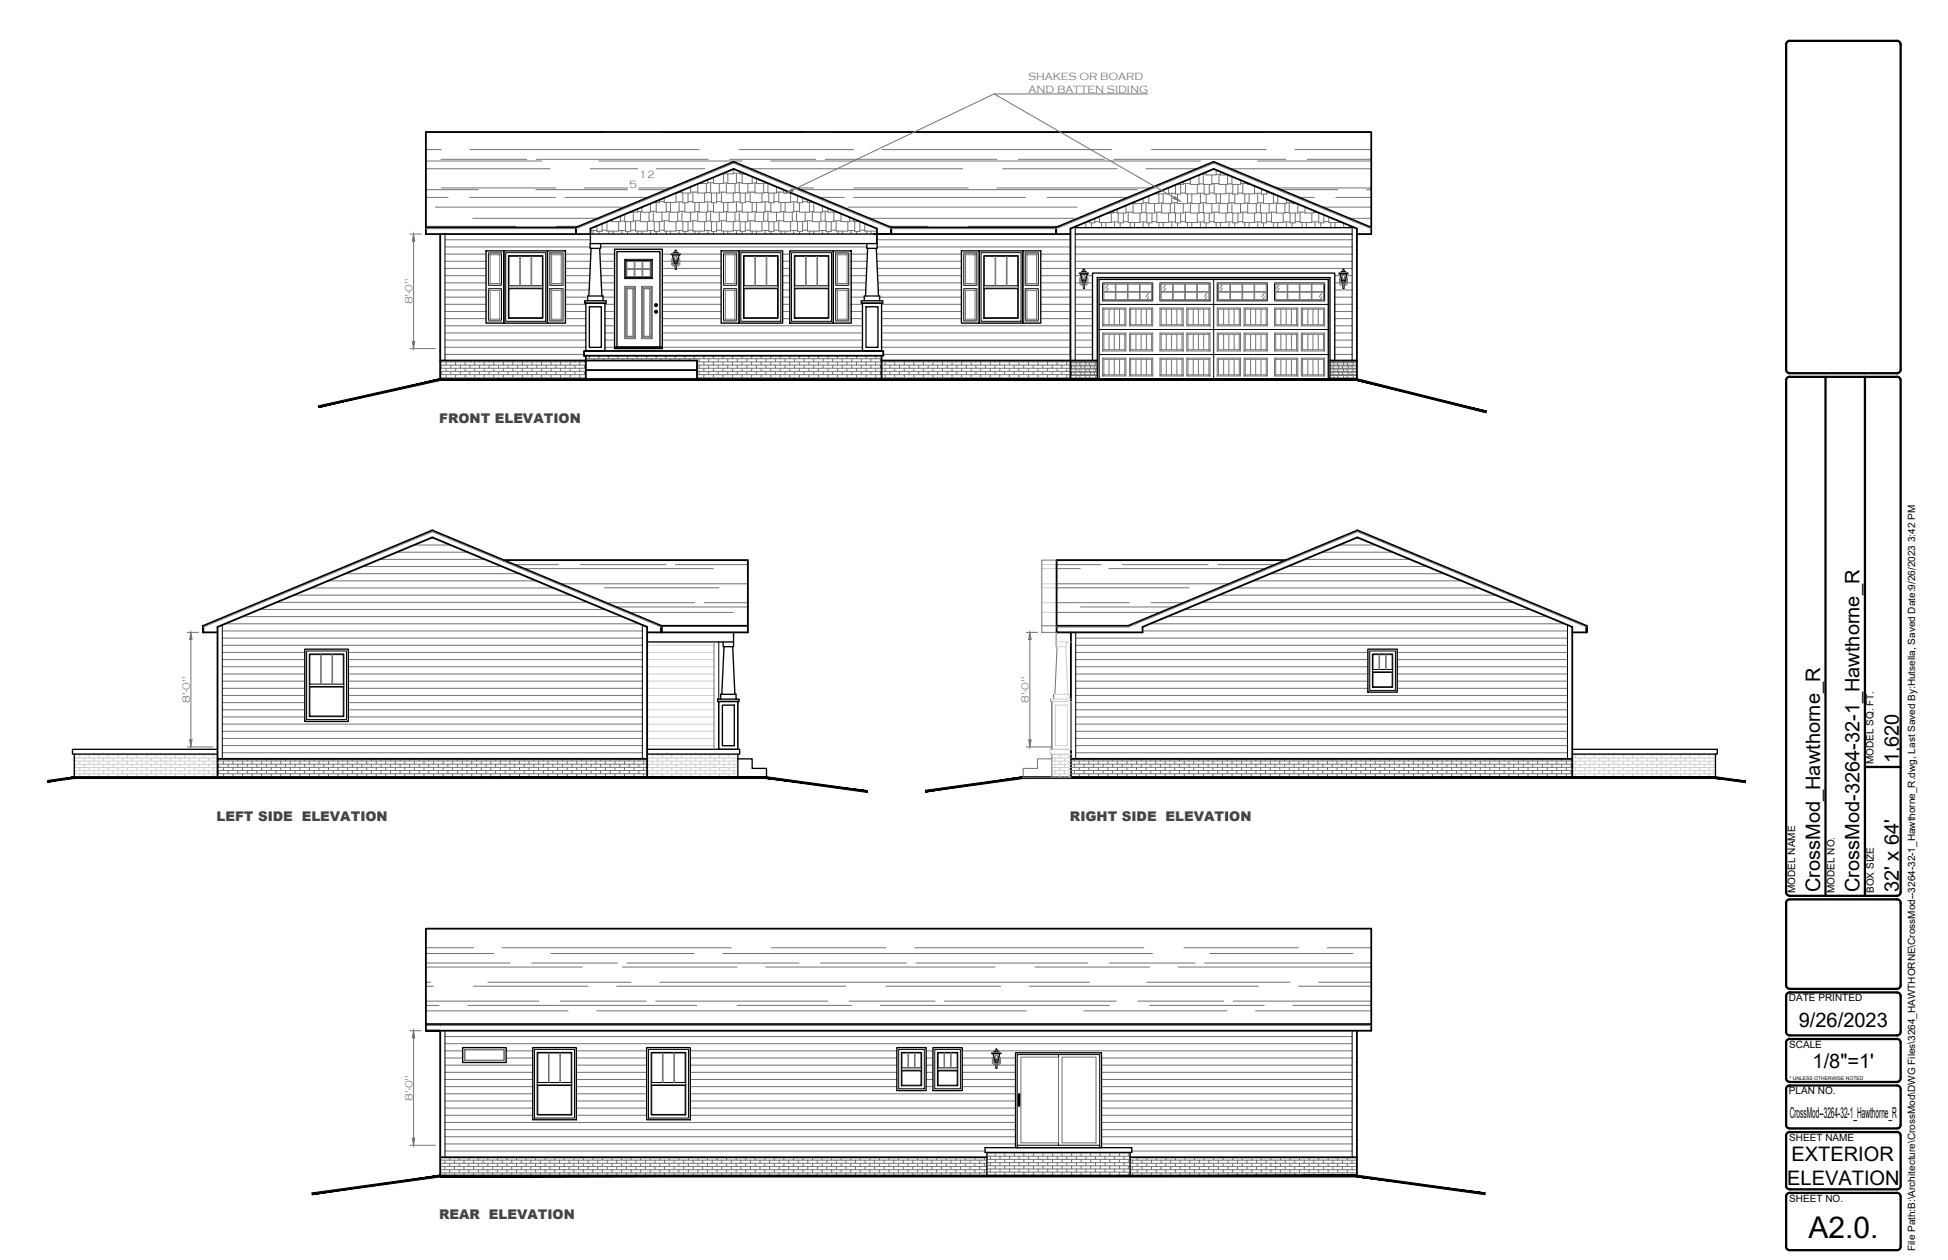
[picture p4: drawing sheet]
<svg xmlns="http://www.w3.org/2000/svg" width="432mm" height="279mm" viewBox="0 0 432 279" stroke-linecap="round" stroke-linejoin="round" font-family="sans-serif">
<defs><g id="words">
<text font-size="6.7" x="400.9" y="274.4">A2.0.</text>
<g font-size="4.4">
<text x="420.9" y="169.3" transform="rotate(-90 420.9 169.3)">1,620</text>
<text x="403.5" y="197.8" transform="rotate(-90 403.5 197.8)">CrossMod_Hawthorne_R</text>
<text x="412.2" y="197.8" transform="rotate(-90 412.2 197.8)">CrossMod-3264-32-1_Hawthorne_R</text>
<text x="420.9" y="197.8" transform="rotate(-90 420.9 197.8)">32' x 64'</text>
<text x="398.7" y="227.6">9/26/2023</text>
<text x="401.8" y="236.7">1/8&quot;=1'</text>
<text x="397.1" y="257.5">EXTERIOR</text>
<text x="396.2" y="262.8">ELEVATION</text>
</g>
<text font-size="3.3" x="396.7" y="247.9">CrossMod--3264-32-1_Hawthorne_R</text>
<g font-size="3" fill="#404040">
<text x="97.4" y="93.8">FRONT ELEVATION</text>
<text x="48" y="182.1">LEFT SIDE ELEVATION</text>
<text x="237.2" y="182">RIGHT SIDE ELEVATION</text>
<text x="97.4" y="270.3">REAR ELEVATION</text>
</g>
<g font-size="2.4" fill="#737373">
<text x="227.9" y="17.8">SHAKES OR BOARD</text>
<text x="228" y="20.6">AND BATTEN SIDING</text>
<text x="139.5" y="41.6">5</text>
<text x="141.7" y="39.4">12</text>
<text x="91.4" y="67.5" transform="rotate(-90 91.4 67.5)">8'-0&quot;</text>
<text x="42.1" y="155.8" transform="rotate(-90 42.1 155.8)">8'-0&quot;</text>
<text x="228" y="155.8" transform="rotate(-90 228 155.8)">8'-0&quot;</text>
<text x="91.4" y="244.1" transform="rotate(-90 91.4 244.1)">8'-0&quot;</text>
</g>
<g font-size="2.2">
<text x="415.3" y="169.4" transform="rotate(-90 415.3 169.4)">MODEL SQ. FT.</text>
<text x="397.9" y="198" transform="rotate(-90 397.9 198)">MODEL NAME</text>
<text x="406.6" y="198" transform="rotate(-90 406.6 198)">MODEL NO.</text>
<text x="415.4" y="198" transform="rotate(-90 415.4 198)">BOX SIZE</text>
<text x="396.5" y="222.1">DATE PRINTED</text>
<text x="396.6" y="232.4">SCALE</text>
<text x="396.5" y="242.7">PLAN NO.</text>
<text x="396.6" y="253">SHEET NAME</text>
<text x="396.6" y="266.5">SHEET NO.</text>
<text x="424.5" y="277.4" transform="rotate(-90 424.5 277.4)">File Path:B:\Architecture\CrossMod\DWG Files\3264_HAWTHORNE\CrossMod--3264-32-1_Hawthorne_R.dwg, Last Saved By:Hutsella, Saved Date:9/26/2023 3:42 PM</text>
</g>
<text font-size="1.1" x="396.7" y="239.5">* UNLESS OTHERWISE NOTED</text>
</g></defs>
<!-- layer: ELEV1 -->
<g fill="none" stroke="#737373" stroke-width=".22">
<path d="M90.9 51.9h2.4M91.7 53.5v22.2M98.6 53.2h32.3M98.6 54.8h32.2M98.6 56.3h9.1M98.6 57.9h9.1M98.6 59.5h9.1M115.2 56.8v6.6M115.3 56.8v6.6M117.7 56.8v6.6M117.9 56.8v6.6M125.3 56.3h5.7"/>
<path d="M125.3 57.9h5.6M125.3 59.5h5.5M133 56.3h3.2M133.1 57.9h3.1M133.1 54.8h59M133.1 59.5h3.1M138.9 59.7h1.7v1.6h-1.7zM138.9 58h1.7v1.6h-1.7zM140.7 59.7h1.6v1.6h-1.6zM140.7 58h1.6v1.6h-1.6zM142.5 58h1.6v1.6h-1.6zM142.5 59.7h1.6v1.6h-1.6z"/>
<path d="M146.8 56.3h13.1M146.8 57.9h2.1M146.8 59.5h2.9M148.9 57.4v1.3l.2 .3M148.9 56.3h1.8M149 56.6h1.6M149.1 57.2l-.2 .2M149.2 58.9h.4M149.2 57.7v.8M149.2 56.6l.3 1.2h.6l.3-1.2M149.2 57.2h.1M149.3 57.6l-.2 .1 .2 .1v.5"/>
<path d="M149.3 58.3l.2 .2M149.3 58.3l-.1 .2 .2 .2 .1-.2M149.3 57.2h.2M149.4 56h.8M149.4 57.9l.2 .5M149.4 57.4h.2M149.4 58.7h.2M149.5 58h.6M149.5 58.3h.6M149.5 58.5h.1M149.5 57.3a.31 .31 0 0 1 .3-.4 .31 .31 0 0 1 .2 .4M149.5 57.3l.1 .3-.1 .1"/>
<path d="M149.6 58.4v.1M149.6 55.6h.4h-.4M149.6 57.8v-.1h.3v.1M149.6 58.4l.1 1.3-.1-1.2M149.7 58.4h.1M149.8 55.6h.1M149.8 58.4v1.3l-.1-1.3M149.9 58.4l-.1 1.3M149.9 58.4h.1M149.9 59.5h10M149.9 58.5l-.1 1.2M149.9 58.4v.1"/>
<path d="M150 58.5h.1M150 58.7h.2M150 58.4l-.1 .1M150 58.4h.1M150 57.4h.2M150 57.3v.3l.1 .1M150 58.5l.2 .2M150.1 57.2h.2M150.2 57.9l-.2 .5-.1 1.3M150.2 57.8h.1M150.2 58.3l-.2 .2M150.3 58.3l.1 .1"/>
<path d="M150.3 57.6l.1 .1-.1 .1M150.3 57.8v.5M150.4 57.2h.1M150.4 58.5l-.2 .2M150.4 57.7v.8M150.4 57.2l.3 .2M150.7 57.4v1.3l-.3 .3-.4-.1M150.7 57.9h9.2M167.3 56.8v6.6M167.4 56.8v6.6M169.8 56.8v6.6M170 56.8v6.6"/>
<path d="M173.5 56.3h1.6M173.5 57.9h1.6M173.5 59.5h1.6M178.6 56.8v6.6M178.7 56.8v6.6M181.1 56.8v6.6M181.2 56.8v6.6M188.5 56.3h3.8M188.5 57.9h3.7M188.5 59.5h3.6M194.3 56.3h18.8M194.4 53.2h42.9"/>
<path d="M194.4 57.9h18.7M194.4 54.8h42.9M194.5 59.5h18.6M220.6 56.8v6.6M220.7 56.8v6.6M223.1 56.8v6.6M223.2 56.8v6.6M230.7 56.3h6.6M230.7 57.9h6.6M230.7 59.5h6.6M238.3 53.2h61.4M238.3 54.8h61.4"/>
<path d="M238.3 56.3h61.4M238.3 57.9h61.4M238.3 59.5h61.4M240.1 59.9h.4h-.4M240.2 59.8h.1M297.8 59.8h.1M298 59.9h-.4h.4M90.9 77.3h5.6M97.8 79.9v.3M98.6 61.1h9.1M98.6 62.7h9.1M98.6 64.3h9.1"/>
<path d="M98.6 65.9h9.1M98.6 67.5h9.1M98.6 69.1h9.1M98.6 70.7h9.1M98.6 72.2h31.3M98.6 73.8h31.3M98.6 75.4h31.3M98.6 77h31.3M98.6 78.6h30.9M99.9 79.9v.3M102 79.9v.3M104.2 79.9v.3"/>
<path d="M106.3 79.9v.3M108.4 79.9v.3M110.5 79.9v.3M112.6 79.9v.3M114.7 79.9v.3M116.9 79.9v.3M119 79.9v.3M121.1 79.9v.3M123.2 79.9v.3M125.3 61.1h5.4M125.3 62.7h5.4M125.3 64.3h5.3"/>
<path d="M125.3 65.9h5M125.3 67.5h4.6M125.3 69.1h4.6M125.3 70.7h4.6M125.3 79.9v.3M127.4 79.9v.3M129.6 79.9v.3M129.9 79.5h65.5M130.6 78.9v.6M131.7 79.5v.4M132.7 78.9v.6M133.2 61.1h3"/>
<path d="M133.3 62.7h2.9M133.4 64.3h2.8M133.7 65.9h2.5M133.8 79.5v.4M134.1 67.5h2.1M134.1 69.1h2.1M134.1 70.7h2.1M134.1 72.2h2.1M134.1 73.8h2.1M134.1 75.4h2.1M134.1 77h2.1M134.9 78.9v.6"/>
<path d="M135.9 79.5v.4M137 78.9v.6M138 79.5v.4M139.1 78.9v.6M140.1 79.5v.4M141.2 78.9v.6M142.3 79.5v.4M143.3 78.9v.6M144.4 79.5v.4M145.4 78.9v.6M146.5 79.5v.4M146.8 61.1h13.1"/>
<path d="M146.8 62.7h13.1M146.8 64.3h13.1M146.8 65.9h13.1M146.8 67.5h13.1M146.8 69.1h13.1M146.8 70.7h13.1M146.8 72.2h44.4M146.8 73.8h44.4M146.8 75.4h44.4M146.8 77h44.4M147.6 78.9v.6M148.6 79.5v.4"/>
<path d="M149.7 78.9v.6M150.7 79.5v.4M151.8 78.9v.6M152.8 79.5v.4M153.9 78.9v.6M155 79.5v.7M156 78.9v.6M157.1 79.5v.7M158.1 78.9v.6M159.2 79.5v.7M160.3 78.9v.6M161.3 79.5v.7"/>
<path d="M162.4 78.9v.6M163.4 79.5v.7M164.5 78.9v.6M165.5 79.5v.7M166.6 78.9v.6M167.7 79.5v.7M168.7 78.9v.6M169.8 79.5v.7M170.8 78.9v.6M171.9 79.5v.7M173 78.9v.6M173.5 61.1h1.6"/>
<path d="M173.5 62.7h1.6M173.5 64.3h1.6M173.5 65.9h1.6M173.5 67.5h1.6M173.5 69.1h1.6M173.5 70.7h1.6M174 79.5v.7M175.1 78.9v.6M176.1 79.5v.7M177.2 78.9v.6M178.2 79.5v.7M179.3 78.9v.6"/>
<path d="M180.4 79.5v.7M181.4 78.9v.6M182.5 79.5v.7M183.5 78.9v.6M184.6 79.5v.7M185.6 78.9v.6M186.7 79.5v.7M187.7 78.9v.6M188.5 61.1h3.5M188.5 62.7h3.5M188.5 64.3h3.4M188.5 65.9h3.1"/>
<path d="M188.5 67.5h2.7M188.5 69.1h2.7M188.5 70.7h2.7M188.8 79.5v.7M189.9 78.9v.6M190.9 79.5v.7M192 78.9v.6M193 79.5v.7M194.1 78.9v.6M194.5 61.1h18.6M194.6 62.7h18.5M194.7 64.3h18.4"/>
<path d="M195 65.9h18.1M195.2 79.5v.7M195.4 67.5h17.7M195.4 69.1h17.7M195.4 70.7h17.7M195.4 72.2h41.9M195.4 73.8h41.9M195.4 75.4h41.9M195.4 77h41.9M195.8 78.6h41.5M197.3 79.9v.3M199.4 79.9v.3"/>
<path d="M201.5 79.9v.3M203.6 79.9v.3M205.7 79.9v.3M207.9 79.9v.3M210 79.9v.3M212.1 79.9v.3M214.2 79.9v.3M216.3 79.9v.3M218.4 79.9v.3M220.6 79.9v.3M222.7 79.9v.3M224.8 79.9v.3"/>
<path d="M226.9 79.9v.3M229 79.9v.3M230.7 61.1h6.6M230.7 62.7h6.6M230.7 64.3h6.6M230.7 65.9h6.6M230.7 67.5h6.6M230.7 69.1h6.6M230.7 70.7h6.6M231.1 79.9v.3M233.3 79.9v.3M235.4 79.9v.3"/>
<path d="M237.5 79.9v.3M238.3 61.1h1.3M238.3 62.7h1.1M238.3 64.3h3.9M238.3 65.9h3.9M238.3 67.5h3.9M238.3 69.1h3.9M238.3 70.7h3.9M238.3 72.2h3.9M238.3 73.8h3.9M238.3 75.4h3.9M238.3 77h3.9"/>
<path d="M238.3 78.6h3.9M239.3 60.6h1.9M239.4 60.6h1.8M239.4 60.5h1.7M239.5 60.9h1.5M239.6 79.9v.3M239.6 61.9l.2 .1M239.6 61.9v.8M239.6 60.9l.3 1.1h.6l.4-1.1M239.6 61.4l-.2 .3-.1 1.2 .3 .3h.5M239.8 61.8l-.2 .1M239.8 61.4h.1"/>
<path d="M239.8 62.6l.2 .1-.2 .2-.2-.2M239.8 62.5l-.2 .2M239.8 62v.6M239.8 62h.1M239.8 60.3h.9M239.8 60.2h.9M239.8 62.1l.1 .4 .2 .1M239.9 61.7h.2M239.9 62.9h.2M239.9 62l.1-.3a.35 .35 0 0 1 0-.5 .35 .35 0 0 1 .5 0 .35 .35 0 0 1-.1 .5l.1 .3M239.9 62.3h.7M239.9 62.5h.6"/>
<path d="M240 62.8h.1M240.1 62.7h.1M240.1 62v-.1h.3v.1M240.1 62.6v.1M240.1 62.7l.1 1.2M240.2 62.6v.1M240.2 62.6v1.3v-1.2M240.3 62.6v.1M240.3 62.6v1.3l.1-1.2M240.4 62.6v.1M240.4 62.8h.1M240.4 62.9h.2"/>
<path d="M240.5 61.7h.1M240.5 62.6v.1M240.5 61.4h.2M240.6 62.1l-.2 .6M240.7 62.5l.2 .2M240.7 62.6l-.2 .1 .1 .2 .3-.2M240.7 62v.6M240.7 61.8l.2 .1M240.9 61.4l.2 .3M240.9 61.9l-.2 .1M240.9 61.9v.8M240.9 61.1h1.3"/>
<path d="M241.1 62.9l-.2 .3h-.5M241.2 62.7h1M241.2 61.7v1.2M241.7 79.9v.3M295.9 61.1h1.2M295.9 62.7h1M295.9 64.3h3.8M295.9 65.9h3.8M295.9 67.5h3.8M295.9 69.1h3.8M295.9 70.7h3.8M295.9 72.2h3.8"/>
<path d="M295.9 73.8h3.8M295.9 75.4h3.8M295.9 77h3.8M295.9 78.6h3.8M296.8 79.9v.3M296.9 60.6h1.8M296.9 60.5h1.8M297 60.9h1.6M297.1 61.9l.2 .1M297.1 62.7l.3 .2M297.2 61.9v.8M297.2 60.9l.3 1.1h.6l.3-1.1"/>
<path d="M297.2 61.4l-.3 .3v1.2l.3 .3h.4M297.3 61.8l-.2 .1M297.3 62.6l.2 .1-.1 .2M297.3 62.5l-.2 .2M297.3 61.4h.2M297.3 62v.6M297.4 60.3h.8M297.4 60.2h.8M297.4 62.1l.2 .5M297.4 61.7h.2M297.4 62.9h.2M297.5 62.3h.6"/>
<path d="M297.5 62.5h.6M297.5 62.8h.1M297.6 62.6v.1M297.6 62.6l.1 .1M297.6 62.7l.1 1.2M297.7 62.6l.1 1.3M297.8 62.6v1.3l.1-1.2M297.9 62.6l-.1 .1M297.9 62.6v.1M297.9 62.7l-.1 1.2M297.9 61.9l.1-.2a.34 .34 0 0 0 0-.5 .34 .34 0 0 0-.5 0 .34 .34 0 0 0 .1 .5l-.1 .3M297.9 61.9l.2 .1"/>
<path d="M298 61.9h-.4v.1M298 62.8h.1M298 62.9h.2M298 61.9v.1M298 62.6l-.1 .1M298 61.7h.2M298.1 61.4h.2M298.2 62.1l-.1 .4-.1 .1M298.2 62h.1M298.3 62.5l.1 .2M298.3 62.6l-.2 .2M298.3 62v.6"/>
<path d="M298.3 61.8l.1 .1M298.4 61.4h.1M298.4 62.7l-.2 .2-.2-.2M298.4 61.9l-.1 .1M298.4 61.9v.8M298.4 61.4l.3 .3v1.2l-.3 .3h-.4M298.5 61.1h1.2M298.7 62.7h1M298.9 79.9v.3M97.6 80.2h32.3M97.6 81h32.3M97.6 81.7h32.3"/>
<path d="M97.6 82.4h32.3M97.6 83.1h32.3M97.6 83.8h32.3M97.8 81v.7M97.8 82.4v.7M97.8 83.8v.4M98.9 80.2v.8M98.9 81.7v.7M98.9 83.1v.7M99.9 81v.7M99.9 82.4v.7M99.9 83.8v.4"/>
<path d="M101 80.2v.8M101 81.7v.7M101 83.1v.7M102 81v.7M102 82.4v.7M102 83.8v.4M103.1 80.2v.8M103.1 81.7v.7M103.1 83.1v.7M104.2 81v.7M104.2 82.4v.7M104.2 83.8v.4"/>
<path d="M105.2 80.2v.8M105.2 81.7v.7M105.2 83.1v.7M106.3 81v.7M106.3 82.4v.7M106.3 83.8v.4M107.3 80.2v.8M107.3 81.7v.7M107.3 83.1v.7M108.4 81v.7M108.4 82.4v.7M108.4 83.8v.4"/>
<path d="M109.5 80.2v.8M109.5 81.7v.7M109.5 83.1v.7M110.5 81v.7M110.5 82.4v.7M110.5 83.8v.4M111.6 80.2v.8M111.6 81.7v.7M111.6 83.1v.7M112.6 81v.7M112.6 82.4v.7M112.6 83.8v.4"/>
<path d="M113.7 80.2v.8M113.7 81.7v.7M113.7 83.1v.7M114.7 81v.7M114.7 82.4v.7M114.7 83.8v.4M115.8 80.2v.8M115.8 81.7v.7M115.8 83.1v.7M116.9 81v.7M116.9 82.4v.7M116.9 83.8v.4"/>
<path d="M117.9 80.2v.8M117.9 81.7v.7M117.9 83.1v.7M119 81v.7M119 82.4v.7M119 83.8v.4M120 80.2v.8M120 81.7v.7M120 83.1v.7M121.1 81v.7M121.1 82.4v.7M121.1 83.8v.4"/>
<path d="M122.2 80.2v.8M122.2 81.7v.7M122.2 83.1v.7M123.2 81v.7M123.2 82.4v.7M123.2 83.8v.4M124.3 80.2v.8M124.3 81.7v.7M124.3 83.1v.7M125.3 81v.7M125.3 82.4v.7M125.3 83.8v.4"/>
<path d="M126.4 80.2v.8M126.4 81.7v.7M126.4 83.1v.7M127.4 81v.7M127.4 82.4v.7M127.4 83.8v.4M128.5 80.2v.8M128.5 81.7v.7M128.5 83.1v.7M129.6 81v.7M129.6 82.4v.7M129.6 83.8v.4"/>
<path d="M154.5 80.2h88.7M154.5 81h88.7M154.5 81.7h88.7M154.5 82.4h88.7M154.5 83.1h88.7M154.5 83.8h88.7M155 81v.7M155 82.4v.7M155 83.8v.4M156 80.2v.8M156 81.7v.7M156 83.1v.7"/>
<path d="M157.1 81v.7M157.1 82.4v.7M157.1 83.8v.4M158.1 80.2v.8M158.1 81.7v.7M158.1 83.1v.7M159.2 81v.7M159.2 82.4v.7M159.2 83.8v.4M160.3 80.2v.8M160.3 81.7v.7M160.3 83.1v.7"/>
<path d="M161.3 81v.7M161.3 82.4v.7M161.3 83.8v.4M162.4 80.2v.8M162.4 81.7v.7M162.4 83.1v.7M163.4 81v.7M163.4 82.4v.7M163.4 83.8v.4M164.5 80.2v.8M164.5 81.7v.7M164.5 83.1v.7"/>
<path d="M165.5 81v.7M165.5 82.4v.7M165.5 83.8v.4M166.6 80.2v.8M166.6 81.7v.7M166.6 83.1v.7M167.7 81v.7M167.7 82.4v.7M167.7 83.8v.4M168.7 80.2v.8M168.7 81.7v.7M168.7 83.1v.7"/>
<path d="M169.8 81v.7M169.8 82.4v.7M169.8 83.8v.4M170.8 80.2v.8M170.8 81.7v.7M170.8 83.1v.7M171.9 81v.7M171.9 82.4v.7M171.9 83.8v.4M173 80.2v.8M173 81.7v.7M173 83.1v.7"/>
<path d="M174 81v.7M174 82.4v.7M174 83.8v.4M175.1 80.2v.8M175.1 81.7v.7M175.1 83.1v.7M176.1 81v.7M176.1 82.4v.7M176.1 83.8v.4M177.2 80.2v.8M177.2 81.7v.7M177.2 83.1v.7"/>
<path d="M178.2 81v.7M178.2 82.4v.7M178.2 83.8v.4M179.3 80.2v.8M179.3 81.7v.7M179.3 83.1v.7M180.4 81v.7M180.4 82.4v.7M180.4 83.8v.4M181.4 80.2v.8M181.4 81.7v.7M181.4 83.1v.7"/>
<path d="M182.5 81v.7M182.5 82.4v.7M182.5 83.8v.4M183.5 80.2v.8M183.5 81.7v.7M183.5 83.1v.7M184.6 81v.7M184.6 82.4v.7M184.6 83.8v.4M185.6 80.2v.8M185.6 81.7v.7M185.6 83.1v.7"/>
<path d="M186.7 81v.7M186.7 82.4v.7M186.7 83.8v.4M187.7 80.2v.8M187.7 81.7v.7M187.7 83.1v.7M188.8 81v.7M188.8 82.4v.7M188.8 83.8v.4M189.9 80.2v.8M189.9 81.7v.7M189.9 83.1v.7"/>
<path d="M190.9 81v.7M190.9 82.4v.7M190.9 83.8v.4M192 80.2v.8M192 81.7v.7M192 83.1v.7M193 81v.7M193 82.4v.7M193 83.8v.4M194.1 80.2v.8M194.1 81.7v.7M194.1 83.1v.7"/>
<path d="M195.2 81v.7M195.2 82.4v.7M195.2 83.8v.4M196.2 80.2v.8M196.2 81.7v.7M196.2 83.1v.7M197.3 81v.7M197.3 82.4v.7M197.3 83.8v.4M198.3 80.2v.8M198.3 81.7v.7M198.3 83.1v.7"/>
<path d="M199.4 81v.7M199.4 82.4v.7M199.4 83.8v.4M200.4 80.2v.8M200.4 81.7v.7M200.4 83.1v.7M201.5 81v.7M201.5 82.4v.7M201.5 83.8v.4M202.6 80.2v.8M202.6 81.7v.7M202.6 83.1v.7"/>
<path d="M203.6 81v.7M203.6 82.4v.7M203.6 83.8v.4M204.7 80.2v.8M204.7 81.7v.7M204.7 83.1v.7M205.7 81v.7M205.7 82.4v.7M205.7 83.8v.4M206.8 80.2v.8M206.8 81.7v.7M206.8 83.1v.7"/>
<path d="M207.9 81v.7M207.9 82.4v.7M207.9 83.8v.4M208.9 80.2v.8M208.9 81.7v.7M208.9 83.1v.7M210 81v.7M210 82.4v.7M210 83.8v.4M211 80.2v.8M211 81.7v.7M211 83.1v.7"/>
<path d="M212.1 81v.7M212.1 82.4v.7M212.1 83.8v.4M213.1 80.2v.8M213.1 81.7v.7M213.1 83.1v.7M214.2 81v.7M214.2 82.4v.7M214.2 83.8v.4M215.3 80.2v.8M215.3 81.7v.7M215.3 83.1v.7"/>
<path d="M216.3 81v.7M216.3 82.4v.7M216.3 83.8v.4M217.4 80.2v.8M217.4 81.7v.7M217.4 83.1v.7M218.4 81v.7M218.4 82.4v.7M218.4 83.8v.4M219.5 80.2v.8M219.5 81.7v.7M219.5 83.1v.7"/>
<path d="M220.6 81v.7M220.6 82.4v.7M220.6 83.8v.4M221.6 80.2v.8M221.6 81.7v.7M221.6 83.1v.7M222.7 81v.7M222.7 82.4v.7M222.7 83.8v.4M223.7 80.2v.8M223.7 81.7v.7M223.7 83.1v.7"/>
<path d="M224.8 81v.7M224.8 82.4v.7M224.8 83.8v.4M225.8 80.2v.8M225.8 81.7v.7M225.8 83.1v.7M226.9 81v.7M226.9 82.4v.7M226.9 83.8v.4M228 80.2v.8M228 81.7v.7M228 83.1v.7"/>
<path d="M229 81v.7M229 82.4v.7M229 83.8v.4M230.1 80.2v.8M230.1 81.7v.7M230.1 83.1v.7M231.1 81v.7M231.1 82.4v.7M231.1 83.8v.4M232.2 80.2v.8M232.2 81.7v.7M232.2 83.1v.7"/>
<path d="M233.3 81v.7M233.3 82.4v.7M233.3 83.8v.4M234.3 80.2v.8M234.3 81.7v.7M234.3 83.1v.7M235.4 81v.7M235.4 82.4v.7M235.4 83.8v.4M236.4 80.2v.8M236.4 81.7v.7M236.4 83.1v.7"/>
<path d="M237.5 81v.7M237.5 82.4v.7M237.5 83.8v.4M238.5 80.2v.8M238.5 81.7v.7M238.5 83.1v.7M239.6 81v.7M239.6 82.4v.7M239.6 83.8v.4M240.7 80.2v.8M240.7 81.7v.7M240.7 83.1v.7"/>
<path d="M241.7 81v.7M241.7 82.4v.7M241.7 83.8v.4M242.8 80.2v.8M242.8 81.7v.7M242.8 83.1v.7M294.8 80.2h6M294.8 81h6M294.8 81.7h6M294.8 82.4h6M294.8 83.1h6M294.8 83.8h6"/>
<path d="M295.7 80.2v.8M295.7 81.7v.7M295.7 83.1v.7M296.8 81v.7M296.8 82.4v.7M296.8 83.8v.4M297.8 80.2v.8M297.8 81.7v.7M297.8 83.1v.7M298.9 81v.7M298.9 82.4v.7M298.9 83.8v.4"/>
<path d="M299.9 80.2v.8M299.9 81.7v.7M299.9 83.1v.7M95.6 119.3h.5M300.6 119.3h.5M49.3 139.9h93.1M49.9 138.3h91.9M53.7 136.7h84.3M57.5 135.1h76.7M61.3 133.6h69.1M65.1 132h61.5M68.9 130.4h53.8"/>
<path d="M72.7 128.8h46.2M76.5 127.2h38.6M80.3 125.6h31M84.2 124h23.3M88 122.4h15.7M91.8 120.9h8.1M253.3 139.9h94.2M254.9 138.3h92M258.7 136.7h84.3M262.5 135.1h76.7M266.3 133.6h69.1M270.2 132h61.4"/>
<path d="M274 130.4h53.8M277.8 128.8h46.2M281.6 127.2h38.6M285.4 125.6h31M289.2 124h23.4M293 122.4h15.8M296.8 120.9h8.1M41.5 140.2h2.5M42.3 141.8v22.2M49.3 141.5h93.1M49.3 143.1h93.1M49.3 144.7h18.3"/>
<path d="M49.3 146.3h18.3M49.3 147.8h18.3M49.3 149.5h18.3M49.3 151h18.3M49.3 152.6h18.3M49.3 154.2h18.3M49.3 155.8h18.3M49.3 157.4h18.3M49.3 159h18.3M71.1 145.2v6.5M71.2 145.2v6.5M73.6 145.2v6.5"/>
<path d="M73.7 145.2v6.5M77.2 144.7h65.2M77.2 146.3h65.2M77.2 147.8h65.2M77.2 149.5h65.2M77.2 151h65.2M77.2 152.6h65.2M77.2 154.2h65.2M77.2 155.8h65.2M77.2 157.4h65.2M77.2 159h65.2M158.3 142.3v23.9"/>
<path d="M227.5 140.2h2.5M228.3 141.8v22.2M238.4 141.5h109.1M238.4 143.1h109.1M238.4 144.7h64.8M238.4 146.3h64.8M238.4 147.8h64.8M238.4 149.5h64.8M238.4 151h64.8M238.4 152.6h64.8M238.4 154.2h109.1M238.4 155.8h109.1"/>
<path d="M238.4 157.4h109.1M238.4 159h109.1M305.7 145.2v3.3M305.8 145.2v3.3M307.1 145.2v3.3M307.3 145.2v3.3M309.7 144.7h37.8M309.7 146.3h37.8M309.7 147.8h37.8M309.7 149.5h37.8M309.7 151h37.8M309.7 152.6h37.8"/>
<path d="M41.5 165.6h5.7M48.2 168.7h95.2M48.2 169.5h95.2M48.2 170.2h95.2M48.2 170.9h95.2M48.2 171.6h95.2M48.2 172.3h95.2M48.5 168.3v.4M48.5 169.5v.7M48.5 170.9v.7M48.5 172.3v.1M49.3 160.6h93.1"/>
<path d="M49.3 162.2h93.1M49.3 163.7h93.1M49.3 165.3h93.1M49.3 166.9h93.1M49.5 168.7v.8M49.5 170.2v.7M49.5 171.6v.7M50.6 168.3v.4M50.6 169.5v.7M50.6 170.9v.7M50.6 172.3v.1M51.6 168.7v.8"/>
<path d="M51.6 170.2v.7M51.6 171.6v.7M52.7 168.3v.4M52.7 169.5v.7M52.7 170.9v.7M52.7 172.3v.1M53.8 168.7v.8M53.8 170.2v.7M53.8 171.6v.7M54.8 168.3v.4M54.8 169.5v.7M54.8 170.9v.7"/>
<path d="M54.8 172.3v.1M55.9 168.7v.8M55.9 170.2v.7M55.9 171.6v.7M56.9 168.3v.4M56.9 169.5v.7M56.9 170.9v.7M56.9 172.3v.1M58 168.7v.8M58 170.2v.7M58 171.6v.7M59.1 168.3v.4"/>
<path d="M59.1 169.5v.7M59.1 170.9v.7M59.1 172.3v.1M60.1 168.7v.8M60.1 170.2v.7M60.1 171.6v.7M61.2 168.3v.4M61.2 169.5v.7M61.2 170.9v.7M61.2 172.3v.1M62.2 168.7v.8M62.2 170.2v.7"/>
<path d="M62.2 171.6v.7M63.3 168.3v.4M63.3 169.5v.7M63.3 170.9v.7M63.3 172.3v.1M64.3 168.7v.8M64.3 170.2v.7M64.3 171.6v.7M65.4 168.3v.4M65.4 169.5v.7M65.4 170.9v.7M65.4 172.3v.1"/>
<path d="M66.5 168.7v.8M66.5 170.2v.7M66.5 171.6v.7M67.5 168.3v.4M67.5 169.5v.7M67.5 170.9v.7M67.5 172.3v.1M68.6 168.7v.8M68.6 170.2v.7M68.6 171.6v.7M69.6 168.3v.4M69.6 169.5v.7"/>
<path d="M69.6 170.9v.7M69.6 172.3v.1M70.7 168.7v.8M70.7 170.2v.7M70.7 171.6v.7M71.8 168.3v.4M71.8 169.5v.7M71.8 170.9v.7M71.8 172.3v.1M72.8 168.7v.8M72.8 170.2v.7M72.8 171.6v.7"/>
<path d="M73.9 168.3v.4M73.9 169.5v.7M73.9 170.9v.7M73.9 172.3v.1M74.9 168.7v.8M74.9 170.2v.7M74.9 171.6v.7M76 168.3v.4M76 169.5v.7M76 170.9v.7M76 172.3v.1M77 168.7v.8"/>
<path d="M77 170.2v.7M77 171.6v.7M78.1 168.3v.4M78.1 169.5v.7M78.1 170.9v.7M78.1 172.3v.1M79.2 168.7v.8M79.2 170.2v.7M79.2 171.6v.7M80.2 168.3v.4M80.2 169.5v.7M80.2 170.9v.7"/>
<path d="M80.2 172.3v.1M81.3 168.7v.8M81.3 170.2v.7M81.3 171.6v.7M82.3 168.3v.4M82.3 169.5v.7M82.3 170.9v.7M82.3 172.3v.1M83.4 168.7v.8M83.4 170.2v.7M83.4 171.6v.7M84.5 168.3v.4"/>
<path d="M84.5 169.5v.7M84.5 170.9v.7M84.5 172.3v.1M85.5 168.7v.8M85.5 170.2v.7M85.5 171.6v.7M86.6 168.3v.4M86.6 169.5v.7M86.6 170.9v.7M86.6 172.3v.1M87.6 168.7v.8M87.6 170.2v.7"/>
<path d="M87.6 171.6v.7M88.7 168.3v.4M88.7 169.5v.7M88.7 170.9v.7M88.7 172.3v.1M89.7 168.7v.8M89.7 170.2v.7M89.7 171.6v.7M90.8 168.3v.4M90.8 169.5v.7M90.8 170.9v.7M90.8 172.3v.1"/>
<path d="M91.9 168.7v.8M91.9 170.2v.7M91.9 171.6v.7M92.9 168.3v.4M92.9 169.5v.7M92.9 170.9v.7M92.9 172.3v.1M94 168.7v.8M94 170.2v.7M94 171.6v.7M95 168.3v.4M95 169.5v.7"/>
<path d="M95 170.9v.7M95 172.3v.1M96.1 168.7v.8M96.1 170.2v.7M96.1 171.6v.7M97.2 168.3v.4M97.2 169.5v.7M97.2 170.9v.7M97.2 172.3v.1M98.2 168.7v.8M98.2 170.2v.7M98.2 171.6v.7"/>
<path d="M99.3 168.3v.4M99.3 169.5v.7M99.3 170.9v.7M99.3 172.3v.1M100.3 168.7v.8M100.3 170.2v.7M100.3 171.6v.7M101.4 168.3v.4M101.4 169.5v.7M101.4 170.9v.7M101.4 172.3v.1M102.4 168.7v.8"/>
<path d="M102.4 170.2v.7M102.4 171.6v.7M103.5 168.3v.4M103.5 169.5v.7M103.5 170.9v.7M103.5 172.3v.1M104.6 168.7v.8M104.6 170.2v.7M104.6 171.6v.7M105.6 168.3v.4M105.6 169.5v.7M105.6 170.9v.7"/>
<path d="M105.6 172.3v.1M106.7 168.7v.8M106.7 170.2v.7M106.7 171.6v.7M107.7 168.3v.4M107.7 169.5v.7M107.7 170.9v.7M107.7 172.3v.1M108.8 168.7v.8M108.8 170.2v.7M108.8 171.6v.7M109.9 168.3v.4"/>
<path d="M109.9 169.5v.7M109.9 170.9v.7M109.9 172.3v.1M110.9 168.7v.8M110.9 170.2v.7M110.9 171.6v.7M112 168.3v.4M112 169.5v.7M112 170.9v.7M112 172.3v.1M113 168.7v.8M113 170.2v.7"/>
<path d="M113 171.6v.7M114.1 168.3v.4M114.1 169.5v.7M114.1 170.9v.7M114.1 172.3v.1M115.1 168.7v.8M115.1 170.2v.7M115.1 171.6v.7M116.2 168.3v.4M116.2 169.5v.7M116.2 170.9v.7M116.2 172.3v.1"/>
<path d="M117.3 168.7v.8M117.3 170.2v.7M117.3 171.6v.7M118.3 168.3v.4M118.3 169.5v.7M118.3 170.9v.7M118.3 172.3v.1M119.4 168.7v.8M119.4 170.2v.7M119.4 171.6v.7M120.4 168.3v.4M120.4 169.5v.7"/>
<path d="M120.4 170.9v.7M120.4 172.3v.1M121.5 168.7v.8M121.5 170.2v.7M121.5 171.6v.7M122.6 168.3v.4M122.6 169.5v.7M122.6 170.9v.7M122.6 172.3v.1M123.6 168.7v.8M123.6 170.2v.7M123.6 171.6v.7"/>
<path d="M124.7 168.3v.4M124.7 169.5v.7M124.7 170.9v.7M124.7 172.3v.1M125.7 168.7v.8M125.7 170.2v.7M125.7 171.6v.7M126.8 168.3v.4M126.8 169.5v.7M126.8 170.9v.7M126.8 172.3v.1M127.8 168.7v.8"/>
<path d="M127.8 170.2v.7M127.8 171.6v.7M128.9 168.3v.4M128.9 169.5v.7M128.9 170.9v.7M128.9 172.3v.1M130 168.7v.8M130 170.2v.7M130 171.6v.7M131 168.3v.4M131 169.5v.7M131 170.9v.7"/>
<path d="M131 172.3v.1M132.1 168.7v.8M132.1 170.2v.7M132.1 171.6v.7M133.1 168.3v.4M133.1 169.5v.7M133.1 170.9v.7M133.1 172.3v.1M134.2 168.7v.8M134.2 170.2v.7M134.2 171.6v.7M135.3 168.3v.4"/>
<path d="M135.3 169.5v.7M135.3 170.9v.7M135.3 172.3v.1M136.3 168.7v.8M136.3 170.2v.7M136.3 171.6v.7M137.4 168.3v.4M137.4 169.5v.7M137.4 170.9v.7M137.4 172.3v.1M138.4 168.7v.8M138.4 170.2v.7"/>
<path d="M138.4 171.6v.7M139.5 168.3v.4M139.5 169.5v.7M139.5 170.9v.7M139.5 172.3v.1M140.5 168.7v.8M140.5 170.2v.7M140.5 171.6v.7M141.6 168.3v.4M141.6 169.5v.7M141.6 170.9v.7M141.6 172.3v.1"/>
<path d="M142.7 168.7v.8M142.7 170.2v.7M142.7 171.6v.7M227.5 165.6h5.7M237.4 168.7h111.1M237.4 169.5h111.1M237.4 170.2h111.1M237.4 170.9h111.1M237.4 171.6h111.1M237.4 172.3h111.1M238.2 168.3v.4M238.2 169.5v.7"/>
<path d="M238.2 170.9v.7M238.2 172.3v.1M238.4 160.6h109.1M238.4 162.2h109.1M238.4 163.7h109.1M238.4 165.3h109.1M238.4 166.9h109.1M239.2 168.7v.8M239.2 170.2v.7M239.2 171.6v.7M240.3 168.3v.4M240.3 169.5v.7"/>
<path d="M240.3 170.9v.7M240.3 172.3v.1M241.3 168.7v.8M241.3 170.2v.7M241.3 171.6v.7M242.4 168.3v.4M242.4 169.5v.7M242.4 170.9v.7M242.4 172.3v.1M243.5 168.7v.8M243.5 170.2v.7M243.5 171.6v.7"/>
<path d="M244.5 168.3v.4M244.5 169.5v.7M244.5 170.9v.7M244.5 172.3v.1M245.6 168.7v.8M245.6 170.2v.7M245.6 171.6v.7M246.6 168.3v.4M246.6 169.5v.7M246.6 170.9v.7M246.6 172.3v.1M247.7 168.7v.8"/>
<path d="M247.7 170.2v.7M247.7 171.6v.7M248.8 168.3v.4M248.8 169.5v.7M248.8 170.9v.7M248.8 172.3v.1M249.8 168.7v.8M249.8 170.2v.7M249.8 171.6v.7M250.9 168.3v.4M250.9 169.5v.7M250.9 170.9v.7"/>
<path d="M250.9 172.3v.1M251.9 168.7v.8M251.9 170.2v.7M251.9 171.6v.7M253 168.3v.4M253 169.5v.7M253 170.9v.7M253 172.3v.1M254 168.7v.8M254 170.2v.7M254 171.6v.7M255.1 168.3v.4"/>
<path d="M255.1 169.5v.7M255.1 170.9v.7M255.1 172.3v.1M256.2 168.7v.8M256.2 170.2v.7M256.2 171.6v.7M257.2 168.3v.4M257.2 169.5v.7M257.2 170.9v.7M257.2 172.3v.1M258.3 168.7v.8M258.3 170.2v.7"/>
<path d="M258.3 171.6v.7M259.3 168.3v.4M259.3 169.5v.7M259.3 170.9v.7M259.3 172.3v.1M260.4 168.7v.8M260.4 170.2v.7M260.4 171.6v.7M261.5 168.3v.4M261.5 169.5v.7M261.5 170.9v.7M261.5 172.3v.1"/>
<path d="M262.5 168.7v.8M262.5 170.2v.7M262.5 171.6v.7M263.6 168.3v.4M263.6 169.5v.7M263.6 170.9v.7M263.6 172.3v.1M264.6 168.7v.8M264.6 170.2v.7M264.6 171.6v.7M265.7 168.3v.4M265.7 169.5v.7"/>
<path d="M265.7 170.9v.7M265.7 172.3v.1M266.7 168.7v.8M266.7 170.2v.7M266.7 171.6v.7M267.8 168.3v.4M267.8 169.5v.7M267.8 170.9v.7M267.8 172.3v.1M268.9 168.7v.8M268.9 170.2v.7M268.9 171.6v.7"/>
<path d="M269.9 168.3v.4M269.9 169.5v.7M269.9 170.9v.7M269.9 172.3v.1M271 168.7v.8M271 170.2v.7M271 171.6v.7M272 168.3v.4M272 169.5v.7M272 170.9v.7M272 172.3v.1M273.1 168.7v.8"/>
<path d="M273.1 170.2v.7M273.1 171.6v.7M274.2 168.3v.4M274.2 169.5v.7M274.2 170.9v.7M274.2 172.3v.1M275.2 168.7v.8M275.2 170.2v.7M275.2 171.6v.7M276.3 168.3v.4M276.3 169.5v.7M276.3 170.9v.7"/>
<path d="M276.3 172.3v.1M277.3 168.7v.8M277.3 170.2v.7M277.3 171.6v.7M278.4 168.3v.4M278.4 169.5v.7M278.4 170.9v.7M278.4 172.3v.1M279.4 168.7v.8M279.4 170.2v.7M279.4 171.6v.7M280.5 168.3v.4"/>
<path d="M280.5 169.5v.7M280.5 170.9v.7M280.5 172.3v.1M281.6 168.7v.8M281.6 170.2v.7M281.6 171.6v.7M282.6 168.3v.4M282.6 169.5v.7M282.6 170.9v.7M282.6 172.3v.1M283.7 168.7v.8M283.7 170.2v.7"/>
<path d="M283.7 171.6v.7M284.7 168.3v.4M284.7 169.5v.7M284.7 170.9v.7M284.7 172.3v.1M285.8 168.7v.8M285.8 170.2v.7M285.8 171.6v.7M286.9 168.3v.4M286.9 169.5v.7M286.9 170.9v.7M286.9 172.3v.1"/>
<path d="M287.9 168.7v.8M287.9 170.2v.7M287.9 171.6v.7M289 168.3v.4M289 169.5v.7M289 170.9v.7M289 172.3v.1M290 168.7v.8M290 170.2v.7M290 171.6v.7M291.1 168.3v.4M291.1 169.5v.7"/>
<path d="M291.1 170.9v.7M291.1 172.3v.1M292.1 168.7v.8M292.1 170.2v.7M292.1 171.6v.7M293.2 168.3v.4M293.2 169.5v.7M293.2 170.9v.7M293.2 172.3v.1M294.3 168.7v.8M294.3 170.2v.7M294.3 171.6v.7"/>
<path d="M295.3 168.3v.4M295.3 169.5v.7M295.3 170.9v.7M295.3 172.3v.1M296.4 168.7v.8M296.4 170.2v.7M296.4 171.6v.7M297.4 168.3v.4M297.4 169.5v.7M297.4 170.9v.7M297.4 172.3v.1M298.5 168.7v.8"/>
<path d="M298.5 170.2v.7M298.5 171.6v.7M299.6 168.3v.4M299.6 169.5v.7M299.6 170.9v.7M299.6 172.3v.1M300.6 168.7v.8M300.6 170.2v.7M300.6 171.6v.7M301.7 168.3v.4M301.7 169.5v.7M301.7 170.9v.7"/>
<path d="M301.7 172.3v.1M302.7 168.7v.8M302.7 170.2v.7M302.7 171.6v.7M303.8 168.3v.4M303.8 169.5v.7M303.8 170.9v.7M303.8 172.3v.1M304.8 168.7v.8M304.8 170.2v.7M304.8 171.6v.7M305.9 168.3v.4"/>
<path d="M305.9 169.5v.7M305.9 170.9v.7M305.9 172.3v.1M307 168.7v.8M307 170.2v.7M307 171.6v.7M308 168.3v.4M308 169.5v.7M308 170.9v.7M308 172.3v.1M309.1 168.7v.8M309.1 170.2v.7"/>
<path d="M309.1 171.6v.7M310.1 168.3v.4M310.1 169.5v.7M310.1 170.9v.7M310.1 172.3v.1M311.2 168.7v.8M311.2 170.2v.7M311.2 171.6v.7M312.3 168.3v.4M312.3 169.5v.7M312.3 170.9v.7M312.3 172.3v.1"/>
<path d="M313.3 168.7v.8M313.3 170.2v.7M313.3 171.6v.7M314.4 168.3v.4M314.4 169.5v.7M314.4 170.9v.7M314.4 172.3v.1M315.4 168.7v.8M315.4 170.2v.7M315.4 171.6v.7M316.5 168.3v.4M316.5 169.5v.7"/>
<path d="M316.5 170.9v.7M316.5 172.3v.1M317.5 168.7v.8M317.5 170.2v.7M317.5 171.6v.7M318.6 168.3v.4M318.6 169.5v.7M318.6 170.9v.7M318.6 172.3v.1M319.7 168.7v.8M319.7 170.2v.7M319.7 171.6v.7"/>
<path d="M320.7 168.3v.4M320.7 169.5v.7M320.7 170.9v.7M320.7 172.3v.1M321.8 168.7v.8M321.8 170.2v.7M321.8 171.6v.7M322.8 168.3v.4M322.8 169.5v.7M322.8 170.9v.7M322.8 172.3v.1M323.9 168.7v.8"/>
<path d="M323.9 170.2v.7M323.9 171.6v.7M325 168.3v.4M325 169.5v.7M325 170.9v.7M325 172.3v.1M326 168.7v.8M326 170.2v.7M326 171.6v.7M327.1 168.3v.4M327.1 169.5v.7M327.1 170.9v.7"/>
<path d="M327.1 172.3v.1M328.1 168.7v.8M328.1 170.2v.7M328.1 171.6v.7M329.2 168.3v.4M329.2 169.5v.7M329.2 170.9v.7M329.2 172.3v.1M330.2 168.7v.8M330.2 170.2v.7M330.2 171.6v.7M331.3 168.3v.4"/>
<path d="M331.3 169.5v.7M331.3 170.9v.7M331.3 172.3v.1M332.4 168.7v.8M332.4 170.2v.7M332.4 171.6v.7M333.4 168.3v.4M333.4 169.5v.7M333.4 170.9v.7M333.4 172.3v.1M334.5 168.7v.8M334.5 170.2v.7"/>
<path d="M334.5 171.6v.7M335.5 168.3v.4M335.5 169.5v.7M335.5 170.9v.7M335.5 172.3v.1M336.6 168.7v.8M336.6 170.2v.7M336.6 171.6v.7M337.7 168.3v.4M337.7 169.5v.7M337.7 170.9v.7M337.7 172.3v.1"/>
<path d="M338.7 168.7v.8M338.7 170.2v.7M338.7 171.6v.7M339.8 168.3v.4M339.8 169.5v.7M339.8 170.9v.7M339.8 172.3v.1M340.8 168.7v.8M340.8 170.2v.7M340.8 171.6v.7M341.9 168.3v.4M341.9 169.5v.7"/>
<path d="M341.9 170.9v.7M341.9 172.3v.1M343 168.7v.8M343 170.2v.7M343 171.6v.7M344 168.3v.4M344 169.5v.7M344 170.9v.7M344 172.3v.1M345.1 168.7v.8M345.1 170.2v.7M345.1 171.6v.7"/>
<path d="M346.1 168.3v.4M346.1 169.5v.7M346.1 170.9v.7M346.1 172.3v.1M347.2 168.7v.8M347.2 170.2v.7M347.2 171.6v.7M348.3 168.3v.4M348.3 169.5v.7M348.3 170.9v.7M348.3 172.3v.1M90.9 228.6h2.4"/>
<path d="M91.7 230.1v22.3M98.6 229.8h201.1M98.6 231.4h201.1M98.6 233h4M98.6 234.6h4M98.6 236.2h19.5M98.6 237.8h19.5M98.6 239.4h19.5M112.2 233h5.9M112.2 234.6h5.9M121.6 233.5v6.6M121.7 233.5v6.6"/>
<path d="M124.1 233.5v6.6M124.2 233.5v6.6M127.7 233h15.6M127.7 234.6h15.6M127.7 236.2h15.6M127.7 237.8h15.6M127.7 239.4h15.6M146.9 233.5v6.6M147 233.5v6.6M149.4 233.5v6.6M149.5 233.5v6.6M153 233h45.8"/>
<path d="M153 234.6h45.8M153 236.2h45.8M153 237.8h45.8M153 239.4h45.8M201.3 233.5v3.3M201.4 233.5v3.3M202.7 233.5v3.3M202.8 233.5v3.3M205.3 233h1.5M205.3 234.6h1.5M205.3 236.2h1.5M205.3 237.8h1.5"/>
<path d="M205.3 239.4h1.5M209.3 233.5v3.3M209.4 233.5v3.3M210.7 233.5v3.3M210.8 233.5v3.3M213.3 233h7.3M213.3 234.6h6.7M213.3 236.2h7.4M213.3 237.8h11.8M213.3 239.4h11.8M219.9 233.5h1.9M220.1 233.7h1.5"/>
<path d="M220.2 234.8l.2 .1M220.2 235.6l.3 .2M220.2 234.8v.8M220.2 233.7l.4 1.2M220.3 234.3l-.3 .3v1.2l.2 .3h.5M220.4 234.7l-.2 .1M220.4 235.5l.2 .1M220.4 235.5l-.2 .1M220.4 234.9v.6M220.4 234.3h.2M220.4 234.9h.1M220.4 233.2h.9"/>
<path d="M220.5 235l.2 .6M220.5 234.6h.2M220.5 235.8h.2M220.5 235.2h.7M220.6 234.9h.6M220.6 235.4h.6M220.6 235.7l-.2 .1M220.6 235.7h.1M220.6 235.5h.1M220.6 235.5l.1 .1M220.7 232.7h.4M220.7 234.8v-.2a.33 .33 0 0 1 0-.5 .33 .33 0 0 1 .5 .2l-.2 .5"/>
<path d="M220.7 235.5v.1M220.7 234.8l-.1 .1M220.7 235.5h.1M220.8 235.5v1.4l-.1-1.3M220.8 235.5h.1M220.8 232.7h.1M220.9 235.5v1.4v-1.4M221 235.5h.1M221 235.6l-.1 1.3M221 236.2h4.1M221 235.5v.1M221 234.8h-.3v.1"/>
<path d="M221 234.8v.1M221 234.8l.2 .1M221 235.7l.3 .1M221.1 235.5l-.1 .1M221.1 234.6h.2M221.1 235.5h.1M221.1 233h78.6M221.2 234.3h.1M221.3 235l-.3 .6M221.3 234.9h.1M221.3 235.5l.2 .1M221.3 235.5l-.2 .1"/>
<path d="M221.3 234.9v.6M221.3 234.7l.2 .1M221.5 234.3l.2 .2M221.5 235.6l-.5 .2M221.5 234.8l-.2 .1M221.5 234.8v.8M221.5 233.7l-.3 1.2M221.7 235.8l-.2 .3h-.5M221.8 234.6h3.3M221.8 234.6v1.2M226.3 234.4h8.3v19h-8.3zM235.4 234.4h7.6v19h-7.6z"/>
<path d="M244.2 234.6h55.5M244.2 236.2h55.5M244.2 237.8h55.5M244.2 239.4h55.5M90.9 254h5.6M97.6 257.3h121.2M97.6 258h121.2M97.6 258.7h121.2M97.6 259.4h121.2M98.6 257.3v.7M98.6 258.7v.7M98.6 241h19.5"/>
<path d="M98.6 242.5h19.5M98.6 244.1h19.5M98.6 245.7h19.5M98.6 247.3h19.5M98.6 248.9h126.5M98.6 250.5h126.5M98.6 252.1h126.5M98.6 253.7h126.5M98.6 255.2h119.8M99.7 256.6v.7M99.7 258v.7M99.7 259.4v.7"/>
<path d="M100.7 257.3v.7M100.7 258.7v.7M101.8 256.6v.7M101.8 258v.7M101.8 259.4v.7M102.8 257.3v.7M102.8 258.7v.7M103.9 256.6v.7M103.9 258v.7M103.9 259.4v.7M105 257.3v.7M105 258.7v.7"/>
<path d="M106 256.6v.7M106 258v.7M106 259.4v.7M107.1 257.3v.7M107.1 258.7v.7M108.1 256.6v.7M108.1 258v.7M108.1 259.4v.7M109.2 257.3v.7M109.2 258.7v.7M110.3 256.6v.7M110.3 258v.7"/>
<path d="M110.3 259.4v.7M111.3 257.3v.7M111.3 258.7v.7M112.4 256.6v.7M112.4 258v.7M112.4 259.4v.7M113.4 257.3v.7M113.4 258.7v.7M114.5 256.6v.7M114.5 258v.7M114.5 259.4v.7M115.5 257.3v.7"/>
<path d="M115.5 258.7v.7M116.6 256.6v.7M116.6 258v.7M116.6 259.4v.7M117.7 257.3v.7M117.7 258.7v.7M118.7 256.6v.7M118.7 258v.7M118.7 259.4v.7M119.8 257.3v.7M119.8 258.7v.7M120.8 256.6v.7"/>
<path d="M120.8 258v.7M120.8 259.4v.7M121.9 257.3v.7M121.9 258.7v.7M123 256.6v.7M123 258v.7M123 259.4v.7M124 257.3v.7M124 258.7v.7M125.1 256.6v.7M125.1 258v.7M125.1 259.4v.7"/>
<path d="M126.1 257.3v.7M126.1 258.7v.7M127.2 256.6v.7M127.2 258v.7M127.2 259.4v.7M127.7 241h15.6M127.7 242.5h15.6M127.7 244.1h15.6M127.7 245.7h15.6M127.7 247.3h15.6M128.2 257.3v.7M128.2 258.7v.7"/>
<path d="M129.3 256.6v.7M129.3 258v.7M129.3 259.4v.7M130.4 257.3v.7M130.4 258.7v.7M131.4 256.6v.7M131.4 258v.7M131.4 259.4v.7M132.5 257.3v.7M132.5 258.7v.7M133.5 256.6v.7M133.5 258v.7"/>
<path d="M133.5 259.4v.7M134.6 257.3v.7M134.6 258.7v.7M135.7 256.6v.7M135.7 258v.7M135.7 259.4v.7M136.7 257.3v.7M136.7 258.7v.7M137.8 256.6v.7M137.8 258v.7M137.8 259.4v.7M138.8 257.3v.7"/>
<path d="M138.8 258.7v.7M139.9 256.6v.7M139.9 258v.7M139.9 259.4v.7M140.9 257.3v.7M140.9 258.7v.7M142 256.6v.7M142 258v.7M142 259.4v.7M143.1 257.3v.7M143.1 258.7v.7M144.1 256.6v.7"/>
<path d="M144.1 258v.7M144.1 259.4v.7M145.2 257.3v.7M145.2 258.7v.7M146.2 256.6v.7M146.2 258v.7M146.2 259.4v.7M147.3 257.3v.7M147.3 258.7v.7M148.4 256.6v.7M148.4 258v.7M148.4 259.4v.7"/>
<path d="M149.4 257.3v.7M149.4 258.7v.7M150.5 256.6v.7M150.5 258v.7M150.5 259.4v.7M151.5 257.3v.7M151.5 258.7v.7M152.6 256.6v.7M152.6 258v.7M152.6 259.4v.7M153 241h45.8M153 242.5h72.1"/>
<path d="M153 244.1h72.1M153 245.7h72.1M153 247.3h72.1M153.6 257.3v.7M153.6 258.7v.7M154.7 256.6v.7M154.7 258v.7M154.7 259.4v.7M155.8 257.3v.7M155.8 258.7v.7M156.8 256.6v.7M156.8 258v.7"/>
<path d="M156.8 259.4v.7M157.9 257.3v.7M157.9 258.7v.7M158.9 256.6v.7M158.9 258v.7M158.9 259.4v.7M160 257.3v.7M160 258.7v.7M161.1 256.6v.7M161.1 258v.7M161.1 259.4v.7M162.1 257.3v.7"/>
<path d="M162.1 258.7v.7M163.2 256.6v.7M163.2 258v.7M163.2 259.4v.7M164.2 257.3v.7M164.2 258.7v.7M165.3 256.6v.7M165.3 258v.7M165.3 259.4v.7M166.3 257.3v.7M166.3 258.7v.7M167.4 256.6v.7"/>
<path d="M167.4 258v.7M167.4 259.4v.7M168.5 257.3v.7M168.5 258.7v.7M169.5 256.6v.7M169.5 258v.7M169.5 259.4v.7M170.6 257.3v.7M170.6 258.7v.7M171.6 256.6v.7M171.6 258v.7M171.6 259.4v.7"/>
<path d="M172.7 257.3v.7M172.7 258.7v.7M173.8 256.6v.7M173.8 258v.7M173.8 259.4v.7M174.8 257.3v.7M174.8 258.7v.7M175.9 256.6v.7M175.9 258v.7M175.9 259.4v.7M176.9 257.3v.7M176.9 258.7v.7"/>
<path d="M178 256.6v.7M178 258v.7M178 259.4v.7M179 257.3v.7M179 258.7v.7M180.1 256.6v.7M180.1 258v.7M180.1 259.4v.7M181.2 257.3v.7M181.2 258.7v.7M182.2 256.6v.7M182.2 258v.7"/>
<path d="M182.2 259.4v.7M183.3 257.3v.7M183.3 258.7v.7M184.3 256.6v.7M184.3 258v.7M184.3 259.4v.7M185.4 257.3v.7M185.4 258.7v.7M186.5 256.6v.7M186.5 258v.7M186.5 259.4v.7M187.5 257.3v.7"/>
<path d="M187.5 258.7v.7M188.6 256.6v.7M188.6 258v.7M188.6 259.4v.7M189.6 257.3v.7M189.6 258.7v.7M190.7 256.6v.7M190.7 258v.7M190.7 259.4v.7M191.7 257.3v.7M191.7 258.7v.7M192.8 256.6v.7"/>
<path d="M192.8 258v.7M192.8 259.4v.7M193.9 257.3v.7M193.9 258.7v.7M194.9 256.6v.7M194.9 258v.7M194.9 259.4v.7M196 257.3v.7M196 258.7v.7M197 256.6v.7M197 258v.7M197 259.4v.7"/>
<path d="M198.1 257.3v.7M198.1 258.7v.7M199.2 256.6v.7M199.2 258v.7M199.2 259.4v.7M200.2 257.3v.7M200.2 258.7v.7M201.3 256.6v.7M201.3 258v.7M201.3 259.4v.7M202.3 257.3v.7M202.3 258.7v.7"/>
<path d="M203.4 256.6v.7M203.4 258v.7M203.4 259.4v.7M204.4 257.3v.7M204.4 258.7v.7M205.3 241h1.5M205.5 256.6v.7M205.5 258v.7M205.5 259.4v.7M206.6 257.3v.7M206.6 258.7v.7M207.6 256.6v.7"/>
<path d="M207.6 258v.7M207.6 259.4v.7M208.7 257.3v.7M208.7 258.7v.7M209.7 256.6v.7M209.7 258v.7M209.7 259.4v.7M210.8 257.3v.7M210.8 258.7v.7M211.9 256.6v.7M211.9 258v.7M211.9 259.4v.7"/>
<path d="M212.9 257.3v.7M212.9 258.7v.7M213.3 241h11.8M214 256.6v.7M214 258v.7M214 259.4v.7M215 257.3v.7M215 258.7v.7M216.1 256.6v.7M216.1 258v.7M216.1 259.4v.7M217.1 257.3v.7"/>
<path d="M217.1 258.7v.7M218.2 256.6v.7M218.2 258v.7M218.2 259.4v.7M218.8 255.7h31.7M218.8 256.4h31.7M218.8 257.1h31.7M218.8 257.8h31.7M218.8 258.5h31.7M218.8 259.2h31.7M218.8 259.9h31.7M219.5 255.5v.2"/>
<path d="M219.5 256.4v.7M219.5 257.8v.7M219.5 259.2v.7M220.6 255.7v.7M220.6 257.1v.7M220.6 258.5v.7M220.6 259.9v.7M221.7 255.5v.2M221.7 256.4v.7M221.7 257.8v.7M221.7 259.2v.7M222.7 255.7v.7"/>
<path d="M222.7 257.1v.7M222.7 258.5v.7M222.7 259.9v.7M223.8 255.5v.2M223.8 256.4v.7M223.8 257.8v.7M223.8 259.2v.7M224.8 255.7v.7M224.8 257.1v.7M224.8 258.5v.7M224.8 259.9v.7M225.9 255.5v.2"/>
<path d="M225.9 256.4v.7M225.9 257.8v.7M225.9 259.2v.7M226.9 255.7v.7M226.9 257.1v.7M226.9 258.5v.7M226.9 259.9v.7M228 255.5v.2M228 256.4v.7M228 257.8v.7M228 259.2v.7M229.1 255.7v.7"/>
<path d="M229.1 257.1v.7M229.1 258.5v.7M229.1 259.9v.7M230.1 255.5v.2M230.1 256.4v.7M230.1 257.8v.7M230.1 259.2v.7M231.2 255.7v.7M231.2 257.1v.7M231.2 258.5v.7M231.2 259.9v.7M232.2 255.5v.2"/>
<path d="M232.2 256.4v.7M232.2 257.8v.7M232.2 259.2v.7M233.3 255.7v.7M233.3 257.1v.7M233.3 258.5v.7M233.3 259.9v.7M234.4 255.5v.2M234.4 256.4v.7M234.4 257.8v.7M234.4 259.2v.7M235.4 255.7v.7"/>
<path d="M235.4 257.1v.7M235.4 258.5v.7M235.4 259.9v.7M236.5 255.5v.2M236.5 256.4v.7M236.5 257.8v.7M236.5 259.2v.7M237.5 255.7v.7M237.5 257.1v.7M237.5 258.5v.7M237.5 259.9v.7M238.6 255.5v.2"/>
<path d="M238.6 256.4v.7M238.6 257.8v.7M238.6 259.2v.7M239.6 255.7v.7M239.6 257.1v.7M239.6 258.5v.7M239.6 259.9v.7M240.7 255.5v.2M240.7 256.4v.7M240.7 257.8v.7M240.7 259.2v.7M241.8 255.7v.7"/>
<path d="M241.8 257.1v.7M241.8 258.5v.7M241.8 259.9v.7M242.8 255.5v.2M242.8 256.4v.7M242.8 257.8v.7M242.8 259.2v.7M243.9 255.7v.7M243.9 257.1v.7M243.9 258.5v.7M243.9 259.9v.7M244.2 241h55.5"/>
<path d="M244.2 242.5h55.5M244.2 244.1h55.5M244.2 245.7h55.5M244.2 247.3h55.5M244.2 248.9h55.5M244.2 250.5h55.5M244.2 252.1h55.5M244.2 253.7h55.5M244.9 255.5v.2M244.9 256.4v.7M244.9 257.8v.7M244.9 259.2v.7"/>
<path d="M246 255.7v.7M246 257.1v.7M246 258.5v.7M246 259.9v.7M247.1 255.5v.2M247.1 256.4v.7M247.1 257.8v.7M247.1 259.2v.7M248.1 255.7v.7M248.1 257.1v.7M248.1 258.5v.7M248.1 259.9v.7"/>
<path d="M249.2 255.5v.2M249.2 256.4v.7M249.2 257.8v.7M249.2 259.2v.7M250.2 255.7v.7M250.2 257.1v.7M250.2 258.5v.7M250.2 259.9v.7M250.5 257.3h50.3M250.5 258h50.3M250.5 258.7h50.3M250.5 259.4h50.3"/>
<path d="M250.9 255.2h48.8M251 257.3v.7M251 258.7v.7M252.1 256.6v.7M252.1 258v.7M252.1 259.4v.7M253.1 257.3v.7M253.1 258.7v.7M254.2 256.6v.7M254.2 258v.7M254.2 259.4v.7M255.2 257.3v.7"/>
<path d="M255.2 258.7v.7M256.3 256.6v.7M256.3 258v.7M256.3 259.4v.7M257.4 257.3v.7M257.4 258.7v.7M258.4 256.6v.7M258.4 258v.7M258.4 259.4v.7M259.5 257.3v.7M259.5 258.7v.7M260.5 256.6v.7"/>
<path d="M260.5 258v.7M260.5 259.4v.7M261.6 257.3v.7M261.6 258.7v.7M262.7 256.6v.7M262.7 258v.7M262.7 259.4v.7M263.7 257.3v.7M263.7 258.7v.7M264.8 256.6v.7M264.8 258v.7M264.8 259.4v.7"/>
<path d="M265.8 257.3v.7M265.8 258.7v.7M266.9 256.6v.7M266.9 258v.7M266.9 259.4v.7M267.9 257.3v.7M267.9 258.7v.7M269 256.6v.7M269 258v.7M269 259.4v.7M270.1 257.3v.7M270.1 258.7v.7"/>
<path d="M271.1 256.6v.7M271.1 258v.7M271.1 259.4v.7M272.2 257.3v.7M272.2 258.7v.7M273.2 256.6v.7M273.2 258v.7M273.2 259.4v.7M274.3 257.3v.7M274.3 258.7v.7M275.4 256.6v.7M275.4 258v.7"/>
<path d="M275.4 259.4v.7M276.4 257.3v.7M276.4 258.7v.7M277.5 256.6v.7M277.5 258v.7M277.5 259.4v.7M278.5 257.3v.7M278.5 258.7v.7M279.6 256.6v.7M279.6 258v.7M279.6 259.4v.7M280.6 257.3v.7"/>
<path d="M280.6 258.7v.7M281.7 256.6v.7M281.7 258v.7M281.7 259.4v.7M282.8 257.3v.7M282.8 258.7v.7M283.8 256.6v.7M283.8 258v.7M283.8 259.4v.7M284.9 257.3v.7M284.9 258.7v.7M285.9 256.6v.7"/>
<path d="M285.9 258v.7M285.9 259.4v.7M287 257.3v.7M287 258.7v.7M288.1 256.6v.7M288.1 258v.7M288.1 259.4v.7M289.1 257.3v.7M289.1 258.7v.7M290.2 256.6v.7M290.2 258v.7M290.2 259.4v.7"/>
<path d="M291.2 257.3v.7M291.2 258.7v.7M292.3 256.6v.7M292.3 258v.7M292.3 259.4v.7M293.3 257.3v.7M293.3 258.7v.7M294.4 256.6v.7M294.4 258v.7M294.4 259.4v.7M295.5 257.3v.7M295.5 258.7v.7"/>
<path d="M296.5 256.6v.7M296.5 258v.7M296.5 259.4v.7M297.6 257.3v.7M297.6 258.7v.7M298.6 256.6v.7M298.6 258v.7M298.6 259.4v.7M299.7 257.3v.7M299.7 258.7v.7M300.8 256.6v.7M300.8 258v.7"/>
<path d="M300.8 259.4v.7M97.6 260.1h121.2M97.6 260.8h121.2M98.6 260.1v.7M99.7 260.8h.1M100.7 260.1v.7M101.8 260.8h.1M102.8 260.1v.7M103.9 260.8h.1M105 260.1v.7M106 260.8h.1M107.1 260.1v.7"/>
<path d="M108.1 260.8h.1M109.2 260.1v.7M110.3 260.8h.1M111.3 260.1v.7M112.4 260.8h.1M113.4 260.1v.7M114.5 260.8h.1M115.5 260.1v.7M116.6 260.8h.1M117.7 260.1v.7M118.7 260.8h.1M119.8 260.1v.7"/>
<path d="M120.8 260.8h.1M121.9 260.1v.7M123 260.8h.1M124 260.1v.7M125.1 260.8h.1M126.1 260.1v.7M127.2 260.8h.1M128.2 260.1v.7M129.3 260.8h.1M130.4 260.1v.7M131.4 260.8h.1M132.5 260.1v.7"/>
<path d="M133.5 260.8h.1M134.6 260.1v.7M135.7 260.8h.1M136.7 260.1v.7M137.8 260.8h.1M138.8 260.1v.7M139.9 260.8h.1M140.9 260.1v.7M142 260.8h.1M143.1 260.1v.7M144.1 260.8h.1M145.2 260.1v.7"/>
<path d="M146.2 260.8h.1M147.3 260.1v.7M148.4 260.8h.1M149.4 260.1v.7M150.5 260.8h.1M151.5 260.1v.7M152.6 260.8h.1M153.6 260.1v.7M154.7 260.8h.1M155.8 260.1v.7M156.8 260.8h.1M157.9 260.1v.7"/>
<path d="M158.9 260.8h.1M160 260.1v.7M161.1 260.8h.1M162.1 260.1v.7M163.2 260.8h.1M164.2 260.1v.7M165.3 260.8h.1M166.3 260.1v.7M167.4 260.8h.1M168.5 260.1v.7M169.5 260.8h.1M170.6 260.1v.7"/>
<path d="M171.6 260.8h.1M172.7 260.1v.7M173.8 260.8h.1M174.8 260.1v.7M175.9 260.8h.1M176.9 260.1v.7M178 260.8h.1M179 260.1v.7M180.1 260.8h.1M181.2 260.1v.7M182.2 260.8h.1M183.3 260.1v.7"/>
<path d="M184.3 260.8h.1M185.4 260.1v.7M186.5 260.8h.1M187.5 260.1v.7M188.6 260.8h.1M189.6 260.1v.7M190.7 260.8h.1M191.7 260.1v.7M192.8 260.8h.1M193.9 260.1v.7M194.9 260.8h.1M196 260.1v.7"/>
<path d="M197 260.8h.1M198.1 260.1v.7M199.2 260.8h.1M200.2 260.1v.7M201.3 260.8h.1M202.3 260.1v.7M203.4 260.8h.1M204.4 260.1v.7M205.5 260.8h.1M206.6 260.1v.7M207.6 260.8h.1M208.7 260.1v.7"/>
<path d="M209.7 260.8h.1M210.8 260.1v.7M211.9 260.8h.1M212.9 260.1v.7M214 260.8h.1M215 260.1v.7M216.1 260.8h.1M217.1 260.1v.7M218.2 260.8h.1M218.8 260.6h31.7M219.5 260.6v.2M221.7 260.6v.2"/>
<path d="M223.8 260.6v.2M225.9 260.6v.2M228 260.6v.2M230.1 260.6v.2M232.2 260.6v.2M234.4 260.6v.2M236.5 260.6v.2M238.6 260.6v.2M240.7 260.6v.2M242.8 260.6v.2M244.9 260.6v.2M247.1 260.6v.2"/>
<path d="M249.2 260.6v.2M250.5 260.1h50.3M250.5 260.8h50.3M251 260.1v.7M252.1 260.8h.1M253.1 260.1v.7M254.2 260.8h.1M255.2 260.1v.7M256.3 260.8h.1M257.4 260.1v.7M258.4 260.8h.1M259.5 260.1v.7"/>
<path d="M260.5 260.8h.1M261.6 260.1v.7M262.7 260.8h.1M263.7 260.1v.7M264.8 260.8h.1M265.8 260.1v.7M266.9 260.8h.1M267.9 260.1v.7M269 260.8h.1M270.1 260.1v.7M271.1 260.8h.1M272.2 260.1v.7"/>
<path d="M273.2 260.8h.1M274.3 260.1v.7M275.4 260.8h.1M276.4 260.1v.7M277.5 260.8h.1M278.5 260.1v.7M279.6 260.8h.1M280.6 260.1v.7M281.7 260.8h.1M282.8 260.1v.7M283.8 260.8h.1M284.9 260.1v.7"/>
<path d="M285.9 260.8h.1M287 260.1v.7M288.1 260.8h.1M289.1 260.1v.7M290.2 260.8h.1M291.2 260.1v.7M292.3 260.8h.1M293.3 260.1v.7M294.4 260.8h.1M295.5 260.1v.7M296.5 260.8h.1M297.6 260.1v.7"/>
<path d="M298.6 260.8h.1M299.7 260.1v.7M300.8 260.8h.1"/>
</g>
<!-- layer: ELEV4 -->
<g fill="none" stroke="#000" stroke-width=".4">
<path d="M94.4 50.4h33.3l34.9-14.5 34.9 14.5h36.6l34.9-14.5 35 14.5M97.6 51.9v32.3M127.7 51.9v-1.5v1.5M193.7 51.9h43.6M197.5 51.9h-3.1v-1.2l-31.8-13.2-31.7 13.2v1.2h-36.5v-22.6h209.6v22.6h-3.2M197.5 51.9v-1.5v1.5M234.1 51.9v-1.5v1.5M97.6 79.9h56.9v4.3M129.5 77.8h66.3v1.1h-66.3zM129.9 78.9v5.3M195.4 79.9h47.8M195.4 78.9v5.3"/>
<path d="M294.8 79.9h6M129.9 82.1h24.6M237.3 84.2v-33.5l31.7-13.2 31.8 13.2v33.5M45 138.8l50.8-21.2 50.8 21.2h19.2M111.7 124.2h54.1v16h-22.4M234.2 138.8h15.9l50.8-21.2 50.8 21.2M285 124.2h-50.8v16h19.1v-1.2l47.6-19.8 47.6 19.8v33.4M45 140.2v-1.4v1.4M45 140.2h3.2M146.6 140.2v-1.4v1.4M237.4 140.2v32.2M348.5 140.2h3.2"/>
<path d="M351.7 140.2v-1.4v1.4M48.2 168.3h95.2M48.2 172.4v-33.4l47.6-19.8 47.6 19.8v33.4M237.4 168.3h111.1M94.4 228.6v-22.7h209.6v22.7h-209.6h3.2v32.3M94.4 227.1h209.6M97.6 227.4h.1M300.8 228.6v32.3M97.6 256.6h121.2M250.5 256.6h50.3"/>
</g>
<!-- layer: A-ELEV6 -->
<g fill="none" stroke="#737373" stroke-width=".22">
<path d="M238.3 79.9v.5M240.4 79.9v.5M242.5 79.9v.5M295.5 79.9v.5M297.6 79.9v.5M299.7 79.9v.5M237.3 80.4h5.9M237.3 81.1h5.9M237.3 81.8h5.9M237.3 82.5h5.9M237.3 83.2h5.9M237.3 83.9h5.9"/>
<path d="M238.3 81.1v.7M238.3 82.5v.7M238.3 83.9v.3M239.4 80.4v.7M239.4 81.8v.7M239.4 83.2v.7M240.4 81.1v.7M240.4 82.5v.7M240.4 83.9v.3M241.5 80.4v.7M241.5 81.8v.7M241.5 83.2v.7"/>
<path d="M242.5 81.1v.7M242.5 82.5v.7M242.5 83.9v.3M294.8 80.4h6M294.8 81.1h6M294.8 81.8h6M294.8 82.5h6M294.8 83.2h6M294.8 83.9h6M295.5 81.1v.7M295.5 82.5v.7M295.5 83.9v.3"/>
<path d="M296.5 80.4v.7M296.5 81.8v.7M296.5 83.2v.7M297.6 81.1v.7M297.6 82.5v.7M297.6 83.9v.3M298.6 80.4v.7M298.6 81.8v.7M298.6 83.2v.7M299.7 81.1v.7M299.7 82.5v.7M299.7 83.9v.3"/>
<path d="M300.8 80.4v.7M300.8 81.8v.7M300.8 83.2v.7"/>
</g>
<!-- layer: elevation -->
<g fill="none" stroke="#737373" stroke-width=".22">
<path d="M94.4 29.4h39.6M94.4 35.7h25.6M94.4 33.2h3.4M94.4 37.4h27.5M97.7 35.3h19.1M104.2 33.2h50.8M118.9 35.3h38.1M130.8 37.4h10.5M132.7 35.7h31.8M145.5 37.4h10.7M146.7 29.4h31.8M156.9 39.9v.8l-1.9-.1"/>
<path d="M160.4 38.5v2.2h-2.2v-1.4M161.8 35.3h19M162.5 37.5v1h-2.5M162.5 38.4h1.6M163.2 38.4v2.3h-1.9v-2.2M163.9 33.2h25.3M164.1 38.1v.5l1.1-.1M164.5 38.6v2.1h2.2v-1.5M166.3 37.4h47.1M167.7 39.6v1.1h1.9v-.3M170.8 35.7h95.3M182.9 35.3h38.1"/>
<path d="M184.8 29.4h95.2M195.6 33.2h50.8M220.4 20.8l39.8 23M222.3 37.4h25.4M225.7 35.3h19.1M246.9 35.3h38.1M254 37.4h11.3M254.4 20.8h-34l-44.7 21.3M255.3 33.2h25.4M265.8 38.8v2.1h-1.9v-1.3M266.1 38.7l-.3 .1M266.3 38.6h1.1"/>
<path d="M266.7 38.6v2.3h1.9v-2.1M269.6 37.7v1.1h-2.2v-.6M269.6 38.7h.9M270.2 38.7v2.2h1.9v-2.1M270.5 38.1v.7h1.7M272.7 37.4h31.3M273.1 39.2v1.7h1.9v-1M278.8 35.7h25.2M287 33.2h17M289.8 35.3h14.2M292.7 29.4h11.3M94.4 42.1h11.7"/>
<path d="M94.4 43.8h4.9M94.4 50.2h19.9M94.4 50.7h33.3l34.9-14.5 34.9 14.5h36.6l34.9-14.5 35 14.5M96.5 45.9h42M97.8 41.7h25.4M104.1 43.8h19M104.8 48.4h27.7M108.3 56.1l.3 .4M108.6 56.5h2.2v6.4h-2.2zM111.2 56.1l-.4 .4M118.8 42.1h20.3M121.9 56.1l.4 .4"/>
<path d="M122.3 56.5h2.1v6.4h-2.1zM123.2 50.2h5.1M124.8 56.1l-.4 .4M125.2 43.8h18.5M129.6 41.7h9.5M130.9 51.1h1.4M131.5 51.1v.8M132.8 51.3v.6M133.5 49.6v1.7h-1.2v-1.2M133.5 51.1h1M135 51.2v.7M135 49h.6"/>
<path d="M135.9 51.2v.7M137.1 49.1v2.1h-2.6v-2M137.1 51.1h1.6M137.5 47.9v1.2h-1.9v-.4M137.5 49h1M137.8 51.1v.8M138.7 49.1v2.2h1.1v-2.2M139.1 51.3v.6M139.8 51.1h1.1M140.4 47.1v2h-1.9v-1.6M140.4 49h1.6M140.9 49v2.2h2.6v-2.1"/>
<path d="M141.3 46.3v.8h-1.7M141.3 46.9h1M141.3 51.2v.7M141.6 42.1h6.2M141.6 41.7h7.1M142 46.9v2.2h1.9v-2M142.3 51.2v.7M143.5 51.1h1.5M143.9 49h.9M144.2 45.1v2h-1.9v-1.2M144.2 46.9h1.3M144.2 51.1v.8"/>
<path d="M144.8 46.9v2.2h1.9v-2M145 49.1v2.2h1.2v-2.2M145.5 51.3v.6M146.2 44.3v.7h-1.2v-.2M146.2 44.7h1M146.2 51.1h1M146.7 49h1.6M147.2 49v2.2h2.6v-2.1M147.7 44.9v2.2h-2.2v-2.1M147.7 46.9h.9M147.7 51.2v.7M148.3 46.9v2.2h1.9v-2"/>
<path d="M148.6 51.2v.7M149.8 42.8v2.1h-2.6v-1M149.8 44.8h1.6M149.8 51.1h1.6M150.2 42.6v.2h-.4M150.2 42.7h1M150.2 49h1M150.5 44.8v2.3h-1.9v-2.2M150.5 46.9h1.3M150.5 51.1v.8M151.2 46.9v2.2h1.9v-2M151.4 42.8v2.2h1.1v-2.2"/>
<path d="M151.4 49.1v2.2h1.1v-2.2M151.8 51.3v.6M152.5 44.7h1.1M152.5 51.1h1.1M153.1 41.4v1.4h-1.9v-.6M153.1 42.6h1.6M153.1 49h1.6M153.6 42.6v2.3h2.6v-2.1M153.6 49v2.2h2.6v-2.1M154 44.9v2.2h-2.2v-2.1M154 46.9h1M154 51.2v.7"/>
<path d="M154.7 46.9v2.2h1.9v-2M155 51.2v.7M156.2 44.8h1.5M156.2 51.1h1.5M156.6 40.7v2.1h-1.9v-2M156.6 42.7h.9M156.6 49h.9M156.9 44.8v2.3h-1.9v-2.2M156.9 40.5h1.3M156.9 46.9h1.3M156.9 51.1v.8M157.5 40.5v2.3h1.9v-2.1"/>
<path d="M157.5 46.9v2.2h1.9v-2M157.7 42.8v2.2h1.2v-2.2M157.7 49.1v2.2h1.2v-2.2M158.2 51.3v.6M158.9 44.7h1M158.9 51.1h1M159.4 42.6h1.6M159.4 49h1.6M159.9 42.6v2.3h2.6v-2.1M159.9 49v2.2h2.6v-2.1M160.4 44.9v2.2h-2.2v-2.1M160.4 40.6h.9"/>
<path d="M160.4 46.9h.9M160.4 51.2v.7M160.4 56.1l.4 .4M160.8 56.5h2.1v6.4h-2.1zM161 40.6v2.2h1.9v-2.1M161 46.9v2.2h1.9v-2M161.3 51.2v.7M162.5 44.8h1.6M162.5 51.1h1.6M162.9 42.7h1M162.9 49h1M163.2 44.8v2.3h-1.9v-2.2"/>
<path d="M163.2 40.5h1.3M163.2 46.9h1.3M163.2 51.1v.8M163.3 56.1l-.4 .4M163.9 40.5v2.3h1.9v-2.1M163.9 46.9v2.2h1.9v-2M164.1 42.8v2.2h1.1v-2.2M164.1 49.1v2.2h1.1v-2.2M164.5 51.3v.6M165.2 44.7h1.1M165.2 51.1h1.1M165.8 42.6h1.6"/>
<path d="M165.8 49h1.6M166.3 42.6v2.3h2.6v-2.1M166.3 49v2.2h2.6v-2.1M166.7 44.9v2.2h-2.2v-2.1M166.7 40.6h1M166.7 46.9h1M166.7 51.2v.7M167.4 40.6v2.2h1.9v-2.1M167.4 46.9v2.2h1.9v-2M167.7 51.2v.7M168.9 44.8h1.5M168.9 51.1h1.5"/>
<path d="M169.3 42.7h.9M169.3 49h.9M169.6 44.8v2.3h-1.9v-2.2M169.6 40.5h.4M169.6 46.9h1.3M169.6 51.1v.8M170.2 40.6v2.2h1.9v-1.4M170.2 46.9v2.2h1.9v-2M170.4 42.8v2.2h1.2v-2.2M170.4 49.1v2.2h1.2v-2.2M170.9 51.3v.6M171.6 44.7h1"/>
<path d="M171.6 51.1h1M172.1 42.6h1.6M172.1 49h1.6M172.6 42.6v2.3h2.6v-2.1M172.6 49v2.2h2.6v-2.1M173.1 44.9v2.2h-2.2v-2.1M173.1 46.9h.9M173.1 51.2v.7M173.7 42.1v.7h1.8M173.7 46.9v2.2h1.9v-2M174 51.2v.7M175.2 44.8h1.6"/>
<path d="M175.2 51.1h1.6M175.6 49h1M175.9 44.8v2.3h-1.9v-2.2M175.9 46.9h1.3M175.9 51.1v.8M176.6 41.7h3.8M176.6 46.9v2.2h1.9v-2M176.8 43.3v1.7h1.1v-1.2M176.8 49.1v2.2h1.1v-2.2M177.2 51.3v.6M177.5 42.1h74.6M177.9 44.7h1.1"/>
<path d="M177.9 51.1h1.1M178.5 49h1.6M179 44.3v.6h1.5M179 49v2.2h2.6v-2.1M179.4 44.9v2.2h-2.2v-2.1M179.4 46.9h1M179.4 51.2v.7M180.1 46.9v2.2h1.9v-2M180.4 44.9v2.2h1.9v-1.4M180.4 51.2v.7M181.6 43.8h5.5M181.6 51.1h1.5"/>
<path d="M182 49h.9M182.3 46.9h1.3M182.3 51.1v.8M182.9 46.9v2.2h1.9v-2M183.1 49.1v2.2h1.2v-2.2M183.6 46.2v.9h2.1M183.6 51.3v.6M184.3 51.1h1M184.8 49h1.6M185.3 56.1l.4 .4M185.3 49v2.2h2.6v-2.1M185.7 56.5h2.1v6.4h-2.1z"/>
<path d="M185.8 51.2v.7M186.4 47.4v1.7h1.9v-.9M186.7 51.2v.7M187.9 51.1h1.6M188 45.9h50.8M188.2 56.1l-.4 .4M188.3 49h1M188.6 51.1v.8M189.2 43.8h38.1M189.2 41.7h25.4M189.3 48.6v.5h1.4M189.5 49.1v2.2h1.1v-2.2"/>
<path d="M189.9 51.3v.6M190.6 51.1h1.1M191.7 49.6v1.6h2.6v-.5M192.1 51.2v.7M192.7 48.4h45.4M193.1 51.2v.7M194.3 51.1h.1M197 50.2h8.7M213.6 56.1l.4 .4M214 56.5h2.1v6.4h-2.1zM214.6 50.2h20.1M216.5 56.1l-.4 .4"/>
<path d="M221 41.7h34.1M227.2 56.1l.4 .4M227.6 56.5h2.2v6.4h-2.2zM230.2 56.1l-.4 .4M232.1 43.8h18M238.8 50.1v.4M240.7 49.3v1.2M240.8 49.2h.7M242 49.4v1.1M242.7 48.5v.9h-1.2v-.5M242.7 49.1h1M244.2 49.3v1.2"/>
<path d="M245.1 49.3v1.2M246.3 47.2v2.1h-2.6v-1.3M246.3 49.2h1.6M246.7 46.8v.4h-1.1M246.7 47.1h1M247 49.2v1.3M247.9 47.2v2.2h1.1v-2.2M248.3 49.4v1.1M249 49.1h1.1M249.6 47.1h1.6M249.6 45.6v1.6h-1.9v-.8M250.1 47.1v2.2h2.6v-2.1"/>
<path d="M250.5 49.3v1.2M250.9 45h.6M251.2 45v2.2h1.9v-2.1M251.5 49.3v1.2M252.7 49.2h1.5M253.1 47.1h.9M253.4 44v1.1h-1.9v-.3M253.4 45h1.3M253.4 49.2v1.3M254 45v2.2h1.9v-2.1M254.2 47.2v2.2h1.2v-2.2M254.7 49.4v1.1"/>
<path d="M255.4 49.1h1M255.9 47.1h1.6M256.2 42.8h.2M256.4 47.1v2.2h2.6v-2.1M256.9 43v2.1h-2.2v-1.6M256.9 45h.9M256.9 49.3v1.2M257.5 45v2.2h1.9v-2.1M257.8 49.3v1.2M259 41.6v1.4h-2.6v-.3M259 42.9h1.6M259 49.2h1.6"/>
<path d="M259.4 47.1h1M259.7 42.9v2.2h-1.9v-2.1M259.7 45h1.3M259.7 49.2v1.3M260.4 45v2.2h1.9v-2.1M260.6 47.2v2.2h1.1v-2.2M261 49.4v1.1M261.7 40.9v2.2h-1.1v-2.1M261.7 42.8h1.1M261.7 49.1h1.1M262.3 40.7h1.6M262.3 47.1h1.6"/>
<path d="M262.3 40.3v.6h-1.5M262.8 40.7v2.3h2.6v-2.1M262.8 47.1v2.2h2.6v-2.1M263.2 43v2.1h-2.2v-2M263.2 45h1M263.2 49.3v1.2M263.9 45v2.2h1.9v-2.1M264.2 49.3v1.2M265.4 42.9h1.5M265.4 49.2h1.5M265.8 40.8h.9M265.8 47.1h.9"/>
<path d="M266.1 42.9v2.2h-1.9v-2.1M266.1 45h1.3M266.1 49.2v1.3M266.7 45v2.2h1.9v-2.1M266.9 40.9v2.2h1.2v-2.2M266.9 47.2v2.2h1.2v-2.2M267.4 49.4v1.1M268.1 42.8h1M268.1 49.1h1M268.6 40.7h1.6M268.6 47.1h1.6M269.1 40.7v2.3h2.6v-2.1"/>
<path d="M269.1 47.1v2.2h2.6v-2.1M269.6 43v2.1h-2.2v-2M269.6 45h.9M269.6 49.3v1.2M270.2 45v2.2h1.9v-2.1M270.5 49.3v1.2M271.7 42.9h1.6M271.7 49.2h1.6M272.1 40.8h1M272.1 47.1h1M272.4 42.9v2.2h-1.9v-2.1M272.4 45h1.3"/>
<path d="M272.4 49.2v1.3M273.1 45v2.2h1.9v-2.1M273.3 40.9v2.2h1.1v-2.2M273.3 47.2v2.2h1.1v-2.2M273.7 49.4v1.1M274.4 42.8h1.1M274.4 49.1h1.1M275 40.7h1.6M275 47.1h1.6M275.5 40.7v2.3h2.6v-1.8M275.5 47.1v2.2h2.6v-2.1M275.9 43v2.1h-2.2v-2"/>
<path d="M275.9 45h1M275.9 49.3v1.2M276.6 40.6v.3h.7M276.6 45v2.2h1.9v-2.1M276.9 49.3v1.2M278.1 42.9h1.5M278.1 49.2h1.5M278.5 47.1h.9M278.8 42.9v2.2h-1.9v-2.1M278.8 45h1.3M278.8 49.2v1.3M279.4 45v2.2h1.9v-2.1"/>
<path d="M279.6 41.9v1.2h1.2v-.7M279.6 47.2v2.2h1.2v-2.2M280.1 49.4v1.1M280.8 42.8h1v.2h.5M280.8 49.1h1M281.3 47.1h1.6M281.8 47.1v2.2h2.6v-2.1M282.3 43h.1M282.3 43v2.1h-2.2v-2M282.3 45h.9M282.3 49.3v1.2M282.9 45v2.2h1.9v-2.1"/>
<path d="M282.9 41.7h21.1M283.2 43.4v1.7h1.9v-.9M283.2 49.3v1.2M283.9 42.1h12.6M284.4 49.2h1.6M284.8 47.1h1M285.1 45h1.3M285.1 49.2v1.3M285.8 45v2.2h1.9v-2M286 47.2v2.2h1.1v-2.2M286.4 44.7v.4h1.1M286.4 49.4v1.1"/>
<path d="M287.1 49.1h1.1M287.7 47.1h1.6M288 43.8h3.3M288.2 47.1v2.2h2.6v-2.1M288.6 49.3v1.2M289.3 45.9v1.3h1.9v-.5M289.6 49.3v1.2M290.8 49.2h1.5M291.2 47.1h.9v.1h.4M291.5 49.2v1.3M292.3 47.2v2.2h1.2v-1.8M292.8 49.4v1.1"/>
<path d="M293.2 45.9h10.8M293.5 49.1h1M294.5 48.1v1.2h2.6v-.1M295 49.3v1.2M295.9 49.3v1.2M296.1 43.8h7.9M297.1 49.2h.1M297.8 49.5v1M299.1 50v.5M299.1 48.4h4.9M302.9 42.1h1.1M108.3 64l.3 .4"/>
<path d="M108.6 64.4h2.2v6.4h-2.2zM108.6 62.9l-.3 .4M108.6 70.8l-.3 .4M110.8 62.9l.4 .4M110.8 70.8l.4 .4M111.2 64l-.4 .4M121.9 64l.4 .4M122.3 64.4h2.1v6.4h-2.1zM122.3 62.9l-.4 .4M122.3 70.8l-.4 .4M124.4 62.9l.4 .4M124.4 70.8l.4 .4"/>
<path d="M124.8 64l-.4 .4M138.5 63.5h2.3v11.6h-2.3zM138.5 63.5l.5 .5M138.6 63.6h2.1v11.4h-2.1zM138.6 63.7h2.1v11.3h-2.1zM139 64h1.4v10.6h-1.4zM139 64h1.3v10.6h-1.3zM139 74.6l-.5 .5M140.3 74.6l.5 .5M140.8 63.5l-.5 .5M142.2 63.5h2.4v11.6h-2.4zM142.2 63.5l.5 .5"/>
<path d="M142.3 63.6h2.2v11.4h-2.2zM142.4 63.7h2v11.3h-2zM142.7 64h1.4v10.6h-1.4zM142.7 74.6l-.5 .5M144.1 74.6l.5 .5M144.6 63.5l-.5 .5M160.4 64l.4 .4M160.8 64.4h2.1v6.4h-2.1zM160.8 62.9l-.4 .4M160.8 70.8l-.4 .4M162.9 62.9l.4 .4M162.9 70.8l.4 .4"/>
<path d="M163.3 64l-.4 .4M185.3 64l.4 .4M185.7 64.4h2.1v6.4h-2.1zM185.7 62.9l-.4 .4M185.7 70.8l-.4 .4M187.8 62.9l.4 .4M187.8 70.8l.4 .4M188.2 64l-.4 .4M213.6 64l.4 .4M214 64.4h2.1v6.4h-2.1zM214 62.9l-.4 .4M214 70.8l-.4 .4"/>
<path d="M216.1 62.9l.4 .4M216.1 70.8l.4 .4M216.5 64l-.4 .4M227.2 64l.4 .4M227.6 64.4h2.2v6.4h-2.2zM227.6 62.9l-.4 .4M227.6 70.8l-.4 .4M229.8 62.9l.4 .4M229.8 70.8l.4 .4M230.2 64l-.4 .4M244.4 79.4h5.2v4h-5.2zM244.4 73.9h5.2v3.9h-5.2z"/>
<path d="M244.4 68.3h5.2v4h-5.2zM244.4 79.4l.3 .3M244.4 73.9l.3 .2M244.4 68.3l.3 .3M244.4 62.7l.3 .3M244.7 79.7h4.6v3.4h-4.6zM244.7 74.1h4.6v3.5h-4.6zM244.7 68.6h4.6v3.4h-4.6zM244.7 63h10.6v3.4h-10.6zM244.7 77.6l-.3 .2M244.7 72l-.3 .3M244.7 66.4l-.3 .3"/>
<path d="M244.7 64.8h2.5v1.6M245.6 63.2l-.5 .7M245.7 64l-.4 .5M245.8 68.6v3.4M245.8 74.1v3.5M245.8 79.7v3.4M247 68.6v3.4M247 74.1v3.5M247 79.7v3.4M247.2 63v1.7h-2.5M247.4 66.4v-1.6h2.5v1.6M247.4 63v1.7h2.5v-1.7"/>
<path d="M248.2 68.6v3.4M248.2 74.1v3.5M248.2 79.7v3.4M249.3 77.6l.3 .2M249.3 72l.3 .3M249.6 79.4l-.3 .3M249.6 73.9l-.3 .2M249.6 68.3l-.3 .3M250 66.4v-1.6h2.6v1.6M250 63v1.7h2.6v-1.7M250.4 79.4h5.1v4h-5.1zM250.4 73.9h5.1v3.9h-5.1z"/>
<path d="M250.4 68.3h5.1v4h-5.1zM250.4 79.4l.2 .3M250.4 73.9l.2 .2M250.4 68.3l.2 .3M250.6 79.7h4.7v3.4h-4.7zM250.6 74.1h4.7v3.5h-4.7zM250.6 68.6h4.7v3.4h-4.7zM250.6 77.6l-.2 .2M250.6 72l-.2 .3M251.8 68.6v3.4M251.8 74.1v3.5M251.8 79.7v3.4"/>
<path d="M252.7 63v1.7h2.6M252.9 68.6v3.4M252.9 74.1v3.5M252.9 79.7v3.4M254.1 68.6v3.4M254.1 74.1v3.5M254.1 79.7v3.4M254.6 65l-.6 .8M254.6 65.8l-.4 .5M255.3 64.8h-2.6v1.6M255.3 77.6l.2 .2M255.3 72l.2 .3"/>
<path d="M255.3 66.4l.2 .3M255.5 79.4l-.2 .3M255.5 73.9l-.2 .2M255.5 68.3l-.2 .3M255.5 62.7l-.2 .3M257.1 79.4h5.2v4h-5.2zM257.1 73.9h5.2v3.9h-5.2zM257.1 68.3h5.2v4h-5.2zM257.1 79.4l.3 .3M257.1 73.9l.3 .2M257.1 68.3l.3 .3M257.1 62.7l.3 .3"/>
<path d="M257.4 79.7h4.6v3.4h-4.6zM257.4 74.1h4.6v3.5h-4.6zM257.4 68.6h4.6v3.4h-4.6zM257.4 63h10.6v3.4h-10.6zM257.4 77.6l-.3 .2M257.4 66.4l-.3 .3M257.4 72l-.3 .3M257.4 64.8h2.5v1.6M258.4 63.2l-.6 .7M258.4 63.9l-.4 .6M258.5 68.6v3.4M258.5 74.1v3.5"/>
<path d="M258.5 79.7v3.4M259.7 68.6v3.4M259.7 74.1v3.5M259.7 79.7v3.4M259.9 63v1.7h-2.5M260.1 66.4v-1.6h2.5v1.6M260.1 63v1.7h2.5v-1.7M260.9 68.6v3.4M260.9 74.1v3.5M260.9 79.7v3.4M262 77.6l.3 .2M262 72l.3 .3"/>
<path d="M262.3 79.4l-.3 .3M262.3 73.9l-.3 .2M262.3 68.3l-.3 .3M262.7 66.4v-1.6h2.6v1.6M262.7 63v1.7h2.6v-1.7M263.1 79.4h5.1v4h-5.1zM263.1 73.9h5.1v3.9h-5.1zM263.1 68.3h5.1v4h-5.1zM263.1 79.4l.2 .3M263.1 73.9l.2 .2M263.1 68.3l.2 .3M263.3 79.7h4.7v3.4h-4.7z"/>
<path d="M263.3 74.1h4.7v3.5h-4.7zM263.3 68.6h4.7v3.4h-4.7zM263.3 77.6l-.2 .2M263.3 72l-.2 .3M264.5 68.6v3.4M264.5 74.1v3.5M264.5 79.7v3.4M265.4 63v1.7h2.6M265.6 68.6v3.4M265.6 74.1v3.5M265.6 79.7v3.4M266.8 68.6v3.4"/>
<path d="M266.8 74.1v3.5M266.8 79.7v3.4M267.5 65l-.6 .8M267.5 65.8l-.4 .5M268 64.8h-2.6v1.6M268 77.6l.2 .2M268 72l.2 .3M268 66.4l.2 .3M268.2 79.4l-.2 .3M268.2 73.9l-.2 .2M268.2 68.3l-.2 .3M268.2 62.7l-.2 .3"/>
<path d="M269.8 79.4h5.2v4h-5.2zM269.8 73.9h5.2v3.9h-5.2zM269.8 68.3h5.2v4h-5.2zM269.8 79.4l.3 .3M269.8 73.9l.3 .2M269.8 68.3l.3 .3M269.8 62.7l.3 .3M270.1 79.7h4.6v3.4h-4.6zM270.1 74.1h4.6v3.5h-4.6zM270.1 68.6h4.6v3.4h-4.6zM270.1 63h10.6v3.4h-10.6zM270.1 77.6l-.3 .2"/>
<path d="M270.1 66.4l-.3 .3M270.1 72l-.3 .3M270.1 64.8h2.5v1.6M270.9 63.2l-.5 .7M271 64l-.4 .5M271.2 68.6v3.4M271.2 74.1v3.5M271.2 79.7v3.4M272.4 68.6v3.4M272.4 74.1v3.5M272.4 79.7v3.4M272.6 63v1.7h-2.5"/>
<path d="M272.8 66.4v-1.6h2.5v1.6M272.8 63v1.7h2.5v-1.7M273.6 68.6v3.4M273.6 74.1v3.5M273.6 79.7v3.4M274.7 77.6l.3 .2M274.7 72l.3 .3M275 79.4l-.3 .3M275 73.9l-.3 .2M275 68.3l-.3 .3M275.4 66.4v-1.6h2.6v1.6M275.4 63v1.7h2.6v-1.7"/>
<path d="M275.8 79.4h5.1v4h-5.1zM275.8 73.9h5.1v3.9h-5.1zM275.8 68.3h5.1v4h-5.1zM275.8 79.4l.2 .3M275.8 73.9l.2 .2M275.8 68.3l.2 .3M276 79.7h4.7v3.4h-4.7zM276 74.1h4.7v3.5h-4.7zM276 68.6h4.7v3.4h-4.7zM276 77.6l-.2 .2M276 72l-.2 .3M277.2 68.6v3.4"/>
<path d="M277.2 74.1v3.5M277.2 79.7v3.4M278.1 63v1.7h2.6M278.3 68.6v3.4M278.3 74.1v3.5M278.3 79.7v3.4M279.5 68.6v3.4M279.5 74.1v3.5M279.5 79.7v3.4M280.2 65.1l-.5 .7M280.3 65.8l-.4 .6M280.7 72l.2 .3"/>
<path d="M280.7 77.6l.2 .2M280.7 64.8h-2.6v1.6M280.7 66.4l.2 .3M280.9 79.4l-.2 .3M280.9 73.9l-.2 .2M280.9 68.3l-.2 .3M280.9 62.7l-.2 .3M282.5 79.4h5.2v4h-5.2zM282.5 73.9h5.2v3.9h-5.2zM282.5 68.3h5.2v4h-5.2zM282.5 79.4l.3 .3M282.5 73.9l.3 .2"/>
<path d="M282.5 68.3l.3 .3M282.5 62.7l.3 .3M282.8 79.7h4.6v3.4h-4.6zM282.8 74.1h4.6v3.5h-4.6zM282.8 68.6h4.6v3.4h-4.6zM282.8 63h10.6v3.4h-10.6zM282.8 77.6l-.3 .2M282.8 72l-.3 .3M282.8 66.4l-.3 .3M282.8 64.8h2.5v1.6M283.5 63.2l-.5 .7M283.5 64l-.4 .5"/>
<path d="M283.9 68.6v3.4M283.9 74.1v3.5M283.9 79.7v3.4M285.1 68.6v3.4M285.1 74.1v3.5M285.1 79.7v3.4M285.3 63v1.7h-2.5M285.5 66.4v-1.6h2.5v1.6M285.5 63v1.7h2.5v-1.7M286.3 68.6v3.4M286.3 74.1v3.5M286.3 79.7v3.4"/>
<path d="M287.4 77.6l.3 .2M287.4 72l.3 .3M287.7 79.4l-.3 .3M287.7 73.9l-.3 .2M287.7 68.3l-.3 .3M288.1 63v1.7h2.6v-1.7M288.1 66.4v-1.6h2.6v1.6M288.5 79.4h5.1v4h-5.1zM288.5 73.9h5.1v3.9h-5.1zM288.5 68.3h5.1v4h-5.1zM288.5 79.4l.2 .3M288.5 73.9l.2 .2"/>
<path d="M288.5 68.3l.2 .3M288.7 79.7h4.7v3.4h-4.7zM288.7 74.1h4.7v3.5h-4.7zM288.7 68.6h4.7v3.4h-4.7zM288.7 77.6l-.2 .2M288.7 72l-.2 .3M289.9 68.6v3.4M289.9 74.1v3.5M289.9 79.7v3.4M290.8 63v1.7h2.6M291 68.6v3.4M291 74.1v3.5"/>
<path d="M291 79.7v3.4M292.2 68.6v3.4M292.2 74.1v3.5M292.2 79.7v3.4M293 65l-.6 .8M293 65.8l-.4 .5M293.4 77.6l.2 .2M293.4 72l.2 .3M293.4 64.8h-2.6v1.6M293.4 66.4l.2 .3M293.6 79.4l-.2 .3M293.6 73.9l-.2 .2"/>
<path d="M293.6 68.3l-.2 .3M293.6 62.7l-.2 .3M244.7 83.1l-.3 .3M249.3 83.1l.3 .3M250.6 83.1l-.2 .3M255.3 83.1l.2 .3M257.4 83.1l-.3 .3M262 83.1l.3 .3M263.3 83.1l-.2 .3M268 83.1l.2 .3M270.1 83.1l-.3 .3M274.7 83.1l.3 .3"/>
<path d="M276 83.1l-.2 .3M280.7 83.1l.2 .3M282.8 83.1l-.3 .3M287.4 83.1l.3 .3M288.7 83.1l-.2 .3M293.4 83.1l.2 .3M45 139l50.8-21.1 50.8 21.1M114.1 125.2h9.7M116.2 126.1h41.9M124.3 129.5h41.5M128.6 125.2h19M134 130.3h25.4"/>
<path d="M134.9 133.6h19.1M136.6 134.6h29.2M139.5 135.8h23.1M149.7 125.2h16.1M156.1 133.6h9.7M165.7 130.3h.1M234.2 129.5h38.2M234.2 135.8h23M234.2 125.2h9.8M234.2 133.6h16.2M234.2 126.1h5.2M234.2 130.3h29.4"/>
<path d="M234.2 139h15.9l50.8-21.1 50.8 21.1M239.4 134.6h20.7M245.8 126.1h34.7M248.8 125.2h19M255.1 133.6h7.3M269.9 125.2h12.7M159.3 155.6v10.6M163.6 155.6v10.6M233.2 155.6v10.6M94.4 211.4h15M94.4 217.8h1M94.4 213.6h18.7"/>
<path d="M94.4 210.2h10.6M94.4 214.4h34.7M94.4 218.7h1.7M105 218.7h25.4M108.1 217.8h31.8M111.3 210.2h50.8M117.9 213.6h19M122.1 211.4h31.8M136.7 218.7h50.8M138 214.4h25.4M139 213.6h38.1M146.2 217.8h95.3"/>
<path d="M160.2 211.4h95.3M169.7 214.4h50.8M171 210.2h25.4M181.9 213.6h19M196.4 218.7h25.4M202.8 210.2h50.8M203 213.6h38.1M228.2 218.7h50.8M229.4 214.4h25.4M245.9 213.6h19M254.2 217.8h31.7M261.2 214.4h42.8"/>
<path d="M262.4 210.2h25.4M267 213.6h37M268.2 211.4h31.7M287.8 218.7h16.2M292.3 217.8h11.7M294.2 210.2h9.8M94.4 224.2h31.5M94.4 222h25M94.4 222.9h2.9M94.4 227.4h209.6M103 232.7h8.8v2.5h-8.8zM103.1 232.8h8.6v2.3h-8.6z"/>
<path d="M103.7 222.9h50.8M124.2 222h19.1M132.3 224.2h95.2M145.4 222h38.1M163.4 222.9h25.4M188.2 222h19.1M195.1 222.9h50.8M209.4 222h38.1M240.2 224.2h31.8M252.2 222h19.1M254.8 222.9h25.4M273.4 222h30.6"/>
<path d="M278.3 224.2h25.7M286.6 222.9h17.4"/>
</g>
<!-- layer: ELEV2 -->
<g fill="none" stroke="#000" stroke-width=".22">
<path d="M98.6 51.9v28M148.8 56.4h2M148.9 56.4l-.1 .1h2l-.1-.1M149 56.5l.4 1.4h.8l.4-1.4M149.4 56l-.5 .4M149.4 56h.1M149.4 56h.8M149.5 57.9v.1M149.5 58v.4h.6v-.4M149.6 58.4l.1 1.3M149.6 58.4h.4l-.1 1.3M149.6 58.4h.1"/>
<path d="M149.6 55.6v.3M149.7 59.7h.2zM149.7 55.5l-.1 .1M149.8 55.6v-.2v.2M149.8 55.5l.2 .1M150 55.6v.3M150.1 57.9v.1M150.2 56h.1M150.2 56l.5 .4M238.3 50.2v29.7M240.1 59.9l-.1 .3M240.2 59.8h-.2"/>
<path d="M240.2 59.8v-.2l.1 .2M240.3 59.8h.1l.1 .4M297.7 59.8h-.1v.4M297.8 59.8v-.2v.2M297.8 59.8h.2v.4M299.7 50.2v29.7M239.2 60.6h2.1M239.4 60.6l-.2 .1h2.1l-.1-.1M239.4 60.5v.1M239.5 60.7l.4 1.5h.7l.4-1.5M239.8 60.3l-.4 .2M239.8 60.2v.1"/>
<path d="M239.9 60.2h.7M239.9 62.2v.3M240 62.5h.5M240 62.6l.2 1.3M240 62.6l.4 .1-.1 1.2M240.2 63.9h.1zM240.5 62.6l-.1 .1M240.6 62.2l-.1 .3M240.7 60.3l.4 .3M240.7 60.2v.1M243.6 78.6h50.8M243.6 73.1h50.8"/>
<path d="M243.6 67.5h50.8M244.4 62.7h11.1v4h-11.1zM257.1 62.7h11.1v4h-11.1zM269 62v22.2M269.8 62.7h11.1v4h-11.1zM282.5 62.7h11.1v4h-11.1zM296.8 60.6h2M296.9 60.6l-.1 .1h2l-.1-.1M297 60.7l.4 1.5h.8l.4-1.5M297.2 60.4l-.3 .2M297.4 60.3l-.2 .1M297.4 60.2h.8"/>
<path d="M297.5 62.2v.3M297.6 62.7l.1 1.2M297.7 63.9h.2zM298 62.6l-.1 1.3M298 62.6h-.4M298.1 62.3v.3l-.6-.1M298.1 62.2v.1M298.2 60.2v.1M298.2 60.3l.5 .2M298.7 60.5v.1M298.7 60.6h.1M49.3 138.6v29.7"/>
<path d="M142.4 138.6v29.7M347.5 138.6v29.7M159.3 142.3v12.7M238.4 140.2v28.1M98.6 228.6v28M219.8 233.5h2.1M219.9 233.5l-.1 .1h2.1l-.1-.1M220 233.5h.1M220 233.4v.1M220.1 233.6l.4 1.5h.8l.4-1.5M220.4 233.2l-.4 .2M220.5 233.2l.7-.1 .5 .3"/>
<path d="M220.5 235.1l.1 .3M220.6 235.4h.5M220.6 235.5l.2 1.4M220.6 235.5h.5M220.8 236.9h.2zM220.9 232.7h.2v.4M220.9 232.7l-.1-.1-.1 .1-.1 .4M221.1 235.5l-.1 1.4M221.1 235.5h.1M221.2 235.1v.3M221.7 233.4v.1M221.8 233.5h.1"/>
<path d="M299.7 228.6v28"/>
</g>
<!-- layer: ELEV3 -->
<g fill="none" stroke="#000" stroke-width=".3">
<path d="M130.9 54v-2.1h63.5v2.1M131 55.1l-.5 10.5M132.9 55.1l.5 10.5M133.1 54v1.1h-2.3v-1.1h63.6v1.1h-2.3v-1.1M192.3 55.1l-.4 10.5M194.2 55.1l.5 10.5M238.3 51.9h61.4M238.3 50.5h61.4M129.6 66.7h4.7v.5h-4.7zM129.9 67.2h4.2v10.6h-4.2zM130.3 66.7v-1.1h3.4v1.1M130.6 68h2.7v9h-2.7z"/>
<path d="M190.9 66.7h4.8v.5h-4.8zM191.2 67.2h4.2v10.6h-4.2zM191.6 66.7v-1.1h3.4v1.1M192 68h2.6v9h-2.6zM242.2 79.9v-19.3h53.7v19.3M294.4 62v22.2M143.4 142.3h19.2M159.1 155h4.7v.6h-4.7zM159.3 155.6h4.3v10.6h-4.3zM159.7 155v-1h3.5v1M160.1 156.4h2.7v9h-2.7zM160.5 143.4l-.5 10.6"/>
<path d="M162.4 143.4l.5 10.6M162.6 140.2v3.2h-2.3v-1.1M16.5 167.2v5.2M48.2 166.2h-32.1v1h32.1M143.4 166.2h20.6v1h-20.6M163.6 168.3h3.1v2.1h3.2v2M163.6 167.2v5.3M348.5 166.2h32.2v1h-32.2M380.3 167.2v5.2M218.4 254.5h32.5v1h-32.5zM218.8 255.5v5.3M250.5 255.5v5.3"/>
</g>
<!-- layer: elevation -->
<g fill="none" stroke="#000" stroke-width=".22">
<path d="M108.3 56.1h2.9v7.2h-2.9zM112.1 56h8.9v15.2h-8.9zM112.7 56.7h7.7v13.9h-7.7zM121.9 56.1h2.9v7.2h-2.9zM160.4 56.1h2.9v7.2h-2.9zM164.2 56h8.9v15.2h-8.9zM164.8 56.7h7.7v13.9h-7.7zM175.5 56h8.8v15.2h-8.8zM176.1 56.7h7.6v13.9h-7.6zM185.3 56.1h2.9v7.2h-2.9zM213.6 56.1h2.9v7.2h-2.9zM217.5 56h8.8v15.2h-8.8z"/>
<path d="M218.1 56.7h7.6v13.9h-7.6zM227.2 56.1h3v7.2h-3zM108.3 64h2.9v7.2h-2.9zM112.7 63.9h7.7M112.7 63.4h7.7M112.8 63.4v-6.6h7.4v6.6M112.8 64h7.4v6.4h-7.4zM121.9 64h2.9v7.2h-2.9zM160.4 64h2.9v7.2h-2.9zM164.8 63.9h7.7M164.8 63.4h7.7M165 63.4v-6.6h7.4v6.6"/>
<path d="M165 64h7.4v6.4h-7.4zM176.1 63.9h7.6M176.1 63.4h7.6M176.2 63.4v-6.6h7.4v6.6M176.2 64h7.4v6.4h-7.4zM185.3 64h2.9v7.2h-2.9zM213.6 64h2.9v7.2h-2.9zM218.1 63.9h7.6M218.1 63.4h7.6M218.2 63.4v-6.6h7.4v6.6M218.2 64h7.4v6.4h-7.4zM227.2 64h3v7.2h-3z"/>
<path d="M68 144.4h8.8v15.2h-8.8zM68.6 145h7.6v13.9h-7.6zM68.6 152.2h7.6M68.6 151.7h7.6M68.7 151.7v-6.5h7.4v6.5M68.7 152.4h7.4v6.4h-7.4zM118.5 232.7h8.8v15.2h-8.8zM119.1 233.4h7.6v13.8h-7.6zM143.7 232.7h8.9v15.2h-8.9zM144.3 233.4h7.7v13.8h-7.7zM119.1 240.6h7.6M119.1 240.1h7.6"/>
<path d="M119.2 240.1v-6.6h7.4v6.6M119.2 240.7h7.4v6.4h-7.4zM144.3 240.6h7.7M144.3 240.1h7.7M144.5 240.1v-6.6h7.4v6.6M144.5 240.7h7.4v6.4h-7.4z"/>
</g>
<g fill="none" stroke="#000" stroke-width=".3">
<path d="M107.7 55.6h4v16h-4zM111.7 55.6h9.6v16h-9.6zM121.3 55.6h4v16h-4zM159.9 55.6h3.9v16h-3.9zM163.8 55.6h9.7v16h-9.7zM175.1 55.6h9.6v16h-9.6zM184.7 55.6h4v16h-4zM213.1 55.6h4v16h-4zM217.1 55.6h9.6v16h-9.6zM226.7 55.6h4v16h-4zM67.6 144h9.6v16h-9.6zM102.6 232.3h9.6v3.3h-9.6z"/>
<path d="M118.1 232.3h9.6v16h-9.6zM143.3 232.3h9.7v16h-9.7z"/>
</g>
<!-- layer: ELEV4 -->
<g fill="#000" stroke="#000" stroke-width=".22">
<path d="M300.8 84.4l28.6 7.1 .1-.3zM300.8 84l28.7 7.2-28.7-6.8zM97.6 84.4h203.2v-.4zM97.6 84h203.2l-203.2 .4zM70.7 90.4l26.9-6v-.4zM70.6 90l27-6-26.9 6.4z"/>
<path d="M10.6 173.5l5.9-.9-.1-.4zM10.6 173.1l5.8-.9-5.8 1.3z"/>
<path d="M16.5 172.6h153.4v-.4zM16.5 172.2h153.4l-153.4 .4z"/>
<path d="M169.9 172.2v.4l22.5 2.7zM169.9 172.6l22.5 2.7v.4z"/>
<path d="M226.8 172.2v.4l153.5-.4zM226.8 172.6l153.5-.4v.4z"/>
<path d="M205.1 175.6l21.7-3v-.4zM205.1 175.2l21.7-3-21.7 3.4z"/>
<path d="M380.3 172.2l-.1 .4 6.8 .6zM380.2 172.6l6.8 .6v.4z"/>
<path d="M69.1 264.5l.1 .4 28.4-4.3zM69.2 264.9l28.4-4.3v.4z"/>
<path d="M97.6 260.6v.4l203.2-.4zM97.6 261l203.2-.4v.4z"/>
<path d="M300.7 261l28.5 3.9v-.4zM300.8 260.6l28.4 3.9-28.5-3.5z"/>
</g>
<!-- layer: ELEV1 -->
<path d="M136.8 55.8h9.5v21.2h-9.5zM136.2 77.3v-22h10.6v22M136.2 77h10.6v.3h-10.6zM243.2 61.6h51.6v22.6h-51.6zM294.4 62h-50.8v22.2M225.1 233.4h19.1v21.1h-19.1zM225.8 242.6h.2v2.7h-.2z" fill="none" stroke="#000" stroke-width=".3"/>
<g fill="none" stroke="#000" stroke-width=".22">
<path d="M138.5 57.5h6.1v4.3h-6.1zM138.5 57.5l.3 .3M138.7 57.8h5.6v3.7h-5.6zM138.8 57.8h5.5v3.6h-5.5zM144.6 57.5l-.3 .3M138.8 61.4l-.3 .4M144.3 61.4l.3 .4M145.5 69.1h.1M145.4 67.7h.1M234.6 233.8v20.2M225.5 254.5v-.5h18.3v.5M225.5 254v-20.2h18.3v20.2"/>
<circle cx="145.4" cy="69.1" r=".33"/>
<circle cx="145.4" cy="67.7" r=".33"/>
<circle cx="145.4" cy="69.1" r=".26"/>
<circle cx="145.4" cy="69.1" r=".07"/>
<circle cx="145.4" cy="67.7" r=".07"/>
<circle cx="145.4" cy="67.7" r=".22"/>
<circle cx="145.4" cy="67.7" r=".18"/>
</g>
<!-- layer: elevation -->
<g fill="#737373" stroke="#737373" stroke-width=".22">
<path d="M174.3 42.8l1.3-.9 .2 .5z"/>
<path d="M260.3 43.6l1.3 1-1.5-.6z"/>
</g>
<!-- layer: ELEV1 -->
<g fill="#737373" stroke="#737373" stroke-width=".22">
<path d="M91.7 51.9l.2 1.6h-.5z"/>
<path d="M91.4 75.7h.5l-.2 1.6z"/>
<path d="M42.3 140.2l.3 1.6h-.6z"/>
<path d="M42 164h.6l-.3 1.6z"/>
<path d="M91.7 228.6l.2 1.5h-.5z"/>
<path d="M91.4 252.4h.5l-.2 1.6z"/>
<path d="M228.3 140.2l.3 1.6h-.6z"/>
<path d="M228 164h.6l-.3 1.6z"/>
</g>
<g fill="none" stroke="#cfcfcf" stroke-width=".22">
<path d="M143.4 143.1h14.9M143.4 144.7h14.9M143.4 146.3h14.9M143.4 147.8h14.9M143.4 149.5h14.9M143.4 151h14.9M143.4 152.6h14.9M143.4 154.2h14.9M143.4 155.8h14.9M143.4 157.4h14.9M143.4 159h14.9M16.5 167.4h31.7"/>
<path d="M16.5 168.1h31.7M16.5 168.8h31.7M16.5 169.5h31.7M16.5 170.2h31.7M16.5 170.9h31.7M16.5 171.6h31.7M16.5 172.3h31.7M16.6 167.2v.2M16.6 168.1v.7M16.6 169.5v.7M16.6 170.9v.7M16.6 172.3v.1"/>
<path d="M17.7 167.4v.7M17.7 168.8v.7M17.7 170.2v.7M17.7 171.6v.7M18.7 167.2v.2M18.7 168.1v.7M18.7 169.5v.7M18.7 170.9v.7M18.7 172.3v.1M19.8 167.4v.7M19.8 168.8v.7M19.8 170.2v.7"/>
<path d="M19.8 171.6v.7M20.8 167.2v.2M20.8 168.1v.7M20.8 169.5v.7M20.8 170.9v.7M20.8 172.3v.1M21.9 167.4v.7M21.9 168.8v.7M21.9 170.2v.7M21.9 171.6v.7M23 167.2v.2M23 168.1v.7"/>
<path d="M23 169.5v.7M23 170.9v.7M23 172.3v.1M24 167.4v.7M24 168.8v.7M24 170.2v.7M24 171.6v.7M25.1 167.2v.2M25.1 168.1v.7M25.1 169.5v.7M25.1 170.9v.7M25.1 172.3v.1"/>
<path d="M26.1 167.4v.7M26.1 168.8v.7M26.1 170.2v.7M26.1 171.6v.7M27.2 167.2v.2M27.2 168.1v.7M27.2 169.5v.7M27.2 170.9v.7M27.2 172.3v.1M28.3 167.4v.7M28.3 168.8v.7M28.3 170.2v.7"/>
<path d="M28.3 171.6v.7M29.3 167.2v.2M29.3 168.1v.7M29.3 169.5v.7M29.3 170.9v.7M29.3 172.3v.1M30.4 167.4v.7M30.4 168.8v.7M30.4 170.2v.7M30.4 171.6v.7M31.4 167.2v.2M31.4 168.1v.7"/>
<path d="M31.4 169.5v.7M31.4 170.9v.7M31.4 172.3v.1M32.5 167.4v.7M32.5 168.8v.7M32.5 170.2v.7M32.5 171.6v.7M33.5 167.2v.2M33.5 168.1v.7M33.5 169.5v.7M33.5 170.9v.7M33.5 172.3v.1"/>
<path d="M34.6 167.4v.7M34.6 168.8v.7M34.6 170.2v.7M34.6 171.6v.7M35.7 167.2v.2M35.7 168.1v.7M35.7 169.5v.7M35.7 170.9v.7M35.7 172.3v.1M36.7 167.4v.7M36.7 168.8v.7M36.7 170.2v.7"/>
<path d="M36.7 171.6v.7M37.8 167.2v.2M37.8 168.1v.7M37.8 169.5v.7M37.8 170.9v.7M37.8 172.3v.1M38.8 167.4v.7M38.8 168.8v.7M38.8 170.2v.7M38.8 171.6v.7M39.9 167.2v.2M39.9 168.1v.7"/>
<path d="M39.9 169.5v.7M39.9 170.9v.7M39.9 172.3v.1M41 167.4v.7M41 168.8v.7M41 170.2v.7M41 171.6v.7M42 167.2v.2M42 168.1v.7M42 169.5v.7M42 170.9v.7M42 172.3v.1"/>
<path d="M43.1 167.4v.7M43.1 168.8v.7M43.1 170.2v.7M43.1 171.6v.7M44.1 167.2v.2M44.1 168.1v.7M44.1 169.5v.7M44.1 170.9v.7M44.1 172.3v.1M45.2 167.4v.7M45.2 168.8v.7M45.2 170.2v.7"/>
<path d="M45.2 171.6v.7M46.2 167.2v.2M46.2 168.1v.7M46.2 169.5v.7M46.2 170.9v.7M46.2 172.3v.1M47.3 167.4v.7M47.3 168.8v.7M47.3 170.2v.7M47.3 171.6v.7M143.4 167.4h20.2M143.4 168.1h20.2"/>
<path d="M143.4 168.8h20.2M143.4 169.5h20.2M143.4 170.2h20.2M143.4 170.9h20.2M143.4 171.6h20.2M143.4 172.3h20.2M143.4 160.6h14.9M143.4 162.2h14.9M143.4 163.7h14.9M143.4 165.3h14.9M143.6 167.2v.2M143.6 168.1v.7"/>
<path d="M143.6 169.5v.7M143.6 170.9v.7M143.6 172.3v.1M144.7 167.4v.7M144.7 168.8v.7M144.7 170.2v.7M144.7 171.6v.7M145.7 167.2v.2M145.7 168.1v.7M145.7 169.5v.7M145.7 170.9v.7M145.7 172.3v.1"/>
<path d="M146.8 167.4v.7M146.8 168.8v.7M146.8 170.2v.7M146.8 171.6v.7M147.8 167.2v.2M147.8 168.1v.7M147.8 169.5v.7M147.8 170.9v.7M147.8 172.3v.1M148.9 167.4v.7M148.9 168.8v.7M148.9 170.2v.7"/>
<path d="M148.9 171.6v.7M150 167.2v.2M150 168.1v.7M150 169.5v.7M150 170.9v.7M150 172.3v.1M151 167.4v.7M151 168.8v.7M151 170.2v.7M151 171.6v.7M152.1 167.2v.2M152.1 168.1v.7"/>
<path d="M152.1 169.5v.7M152.1 170.9v.7M152.1 172.3v.1M153.1 167.4v.7M153.1 168.8v.7M153.1 170.2v.7M153.1 171.6v.7M154.2 167.2v.2M154.2 168.1v.7M154.2 169.5v.7M154.2 170.9v.7M154.2 172.3v.1"/>
<path d="M155.3 167.4v.7M155.3 168.8v.7M155.3 170.2v.7M155.3 171.6v.7M156.3 167.2v.2M156.3 168.1v.7M156.3 169.5v.7M156.3 170.9v.7M156.3 172.3v.1M157.4 167.4v.7M157.4 168.8v.7M157.4 170.2v.7"/>
<path d="M157.4 171.6v.7M158.4 167.2v.2M158.4 168.1v.7M158.4 169.5v.7M158.4 170.9v.7M158.4 172.3v.1M159.5 167.4v.7M159.5 168.8v.7M159.5 170.2v.7M159.5 171.6v.7M160.5 167.2v.2M160.5 168.1v.7"/>
<path d="M160.5 169.5v.7M160.5 170.9v.7M160.5 172.3v.1M161.6 167.4v.7M161.6 168.8v.7M161.6 170.2v.7M161.6 171.6v.7M162.7 167.2v.2M162.7 168.1v.7M162.7 169.5v.7M162.7 170.9v.7M162.7 172.3v.1"/>
<path d="M233.2 167.4h4.2M233.2 168.1h4.2M233.2 168.8h4.2M233.2 169.5h4.2M233.2 170.2h4.2M233.2 170.9h4.2M233.2 171.6h4.2M233.2 172.3h4.2M233.8 167.2v.2M233.8 168.1v.7M233.8 169.5v.7M233.8 170.9v.7"/>
<path d="M233.8 172.3v.1M234.9 167.4v.7M234.9 168.8v.7M234.9 170.2v.7M234.9 171.6v.7M236 167.2v.2M236 168.1v.7M236 169.5v.7M236 170.9v.7M236 172.3v.1M237 167.4v.7M237 168.8v.7"/>
<path d="M237 170.2v.7M237 171.6v.7M348.5 167.4h31.8M348.5 168.1h31.8M348.5 168.8h31.8M348.5 169.5h31.8M348.5 170.2h31.8M348.5 170.9h31.8M348.5 171.6h31.8M348.5 172.3h31.8M349.2 167.4v.7M349.2 168.8v.7"/>
<path d="M349.2 170.2v.7M349.2 171.6v.7M350.3 167.2v.2M350.3 168.1v.7M350.3 169.5v.7M350.3 170.9v.7M350.3 172.3v.1M351.3 167.4v.7M351.3 168.8v.7M351.3 170.2v.7M351.3 171.6v.7M352.4 167.2v.2"/>
<path d="M352.4 168.1v.7M352.4 169.5v.7M352.4 170.9v.7M352.4 172.3v.1M353.4 167.4v.7M353.4 168.8v.7M353.4 170.2v.7M353.4 171.6v.7M354.5 167.2v.2M354.5 168.1v.7M354.5 169.5v.7M354.5 170.9v.7"/>
<path d="M354.5 172.3v.1M355.6 167.4v.7M355.6 168.8v.7M355.6 170.2v.7M355.6 171.6v.7M356.6 167.2v.2M356.6 168.1v.7M356.6 169.5v.7M356.6 170.9v.7M356.6 172.3v.1M357.7 167.4v.7M357.7 168.8v.7"/>
<path d="M357.7 170.2v.7M357.7 171.6v.7M358.7 167.2v.2M358.7 168.1v.7M358.7 169.5v.7M358.7 170.9v.7M358.7 172.3v.1M359.8 167.4v.7M359.8 168.8v.7M359.8 170.2v.7M359.8 171.6v.7M360.8 167.2v.2"/>
<path d="M360.8 168.1v.7M360.8 169.5v.7M360.8 170.9v.7M360.8 172.3v.1M361.9 167.4v.7M361.9 168.8v.7M361.9 170.2v.7M361.9 171.6v.7M363 167.2v.2M363 168.1v.7M363 169.5v.7M363 170.9v.7"/>
<path d="M363 172.3v.1M364 167.4v.7M364 168.8v.7M364 170.2v.7M364 171.6v.7M365.1 167.2v.2M365.1 168.1v.7M365.1 169.5v.7M365.1 170.9v.7M365.1 172.3v.1M366.1 167.4v.7M366.1 168.8v.7"/>
<path d="M366.1 170.2v.7M366.1 171.6v.7M367.2 167.2v.2M367.2 168.1v.7M367.2 169.5v.7M367.2 170.9v.7M367.2 172.3v.1M368.3 167.4v.7M368.3 168.8v.7M368.3 170.2v.7M368.3 171.6v.7M369.3 167.2v.2"/>
<path d="M369.3 168.1v.7M369.3 169.5v.7M369.3 170.9v.7M369.3 172.3v.1M370.4 167.4v.7M370.4 168.8v.7M370.4 170.2v.7M370.4 171.6v.7M371.4 167.2v.2M371.4 168.1v.7M371.4 169.5v.7M371.4 170.9v.7"/>
<path d="M371.4 172.3v.1M372.5 167.4v.7M372.5 168.8v.7M372.5 170.2v.7M372.5 171.6v.7M373.5 167.2v.2M373.5 168.1v.7M373.5 169.5v.7M373.5 170.9v.7M373.5 172.3v.1M374.6 167.4v.7M374.6 168.8v.7"/>
<path d="M374.6 170.2v.7M374.6 171.6v.7M375.7 167.2v.2M375.7 168.1v.7M375.7 169.5v.7M375.7 170.9v.7M375.7 172.3v.1M376.7 167.4v.7M376.7 168.8v.7M376.7 170.2v.7M376.7 171.6v.7M377.8 167.2v.2"/>
<path d="M377.8 168.1v.7M377.8 169.5v.7M377.8 170.9v.7M377.8 172.3v.1M378.8 167.4v.7M378.8 168.8v.7M378.8 170.2v.7M378.8 171.6v.7M379.9 167.2v.2M379.9 168.1v.7M379.9 169.5v.7M379.9 170.9v.7"/>
<path d="M379.9 172.3v.1"/>
</g>
<!-- layer: 0 -->
<g fill="none" stroke="#000" stroke-width=".22">
<path d="M303.6 144.4h5.7v8.7h-5.7zM304.2 145h4.5v7.4h-4.5zM304.2 149h4.5M304.2 148.5h4.5M304.3 148.5v-3.3h4.3v3.3M304.3 149.1h4.3v3.2h-4.3zM199.2 232.7h5.7v8.7h-5.7zM199.8 233.4h4.5v7.4h-4.5zM199.8 237.3h4.5M199.8 236.8h4.5M199.9 236.8v-3.3h4.3v3.3M199.9 237.5h4.3v3.1h-4.3z"/>
<path d="M207.2 232.7h5.7v8.7h-5.7zM207.8 233.4h4.5v7.4h-4.5zM207.8 237.3h4.5M207.8 236.8h4.5M207.9 236.8v-3.3h4.3v3.3M207.9 237.5h4.3v3.1h-4.3z"/>
</g>
<path d="M303.2 144h6.5v9.5h-6.5zM198.8 232.3h6.5v9.5h-6.5zM206.8 232.3h6.5v9.5h-6.5z" fill="none" stroke="#000" stroke-width=".3"/>
<!-- layer: elevation -->
<path d="M230.9 129.5h3.3M230.9 135.8h3.3M230.9 125.2h3.3M230.9 133.6h3.3M230.9 126.1h3.3M230.9 130.3h3.3M237.4 155.6v10.6" fill="none" stroke="#cfcfcf" stroke-width=".22"/>
<!-- layer: ELEV4 -->
<path d="M230.9 138.8h3.3M234.2 124.2h-3.3v16h3.3M226.8 172.4h10.6" fill="none" stroke="#737373" stroke-width=".22"/>
<!-- layer: ELEV3 -->
<path d="M232.9 155h4.5M232.9 155.6h4.5M233.6 154h3.4v1M233.9 156.4h2.7v9h-2.7zM234.1 142.3h3.3M236.2 143.4l.5 10.6M236.4 142.3v1.1h-2.3M233.2 166.2h4.2h-4.7v1h4.7" fill="none" stroke="#cfcfcf" stroke-width=".22"/>
<path d="M232.9 155v.6M233.2 155.6v10.6M233.6 154v1M234.1 140.2v3.2M234.3 143.4l-.5 10.6M233.2 168.3h-3.2v2.1h-3.2v2M233.2 167.2v5.2" fill="none" stroke="#737373" stroke-width=".22"/>
<!-- layer: BOR -->
<g fill="none" stroke="#000" stroke-width=".51">
<path d="M395.9 9.9a.79 .79 0 0 1 .8-.8h23.8a.79 .79 0 0 1 .8 .8v72.1a.79 .79 0 0 1-.8 .8h-23.8a.79 .79 0 0 1-.8-.8M395.9 9.9v72.1M395.9 84.3a.76 .76 0 0 1 .8-.7l23.8-.1a.79 .79 0 0 1 .8 .8v113.5a.79 .79 0 0 1-.8 .8M395.9 84.3v113.5M404.6 83.6v115M413.4 83.6v115M413.4 170.1h7.9M395.9 197.8a.79 .79 0 0 0 .8 .8M396.7 198.6h23.8M395.9 218.5a.83 .83 0 0 0 .8 .8h23.8a.79 .79 0 0 0 .8-.8M395.9 200.2a.79 .79 0 0 1 .8-.8h23.8a.79 .79 0 0 1 .8 .8v18.3M395.9 200.2v18.3"/>
<path d="M395.9 220.9a.79 .79 0 0 1 .8-.8h23.8a.79 .79 0 0 1 .8 .8v7.9a.79 .79 0 0 1-.8 .8h-23.8a.79 .79 0 0 1-.8-.8M395.9 239.1a.79 .79 0 0 0 .8 .8M395.9 220.9v7.9M395.9 231.2v7.9M396.7 230.4a.79 .79 0 0 0-.8 .8M396.7 230.4h23.8M396.7 239.9h23.8M420.5 230.4a.79 .79 0 0 1 .8 .8v7.9a.79 .79 0 0 1-.8 .8M395.9 251.8a.76 .76 0 0 1 .8-.8h23.8a.79 .79 0 0 1 .8 .8v11.1a.79 .79 0 0 1-.8 .8h-23.8a.83 .83 0 0 1-.8-.8M395.9 241.5a.79 .79 0 0 1 .8-.8h23.8a.79 .79 0 0 1 .8 .8v7.9a.79 .79 0 0 1-.8 .8h-23.8a.79 .79 0 0 1-.8-.8M395.9 241.5v7.9M395.9 251.8v11.1"/>
<path d="M395.9 265.3a.79 .79 0 0 1 .8-.8h23.8a.79 .79 0 0 1 .8 .8v11.1a.79 .79 0 0 1-.8 .8h-23.8a.79 .79 0 0 1-.8-.8M395.9 265.3v11.1"/>
</g>
<use href="#words"/>
</svg>
